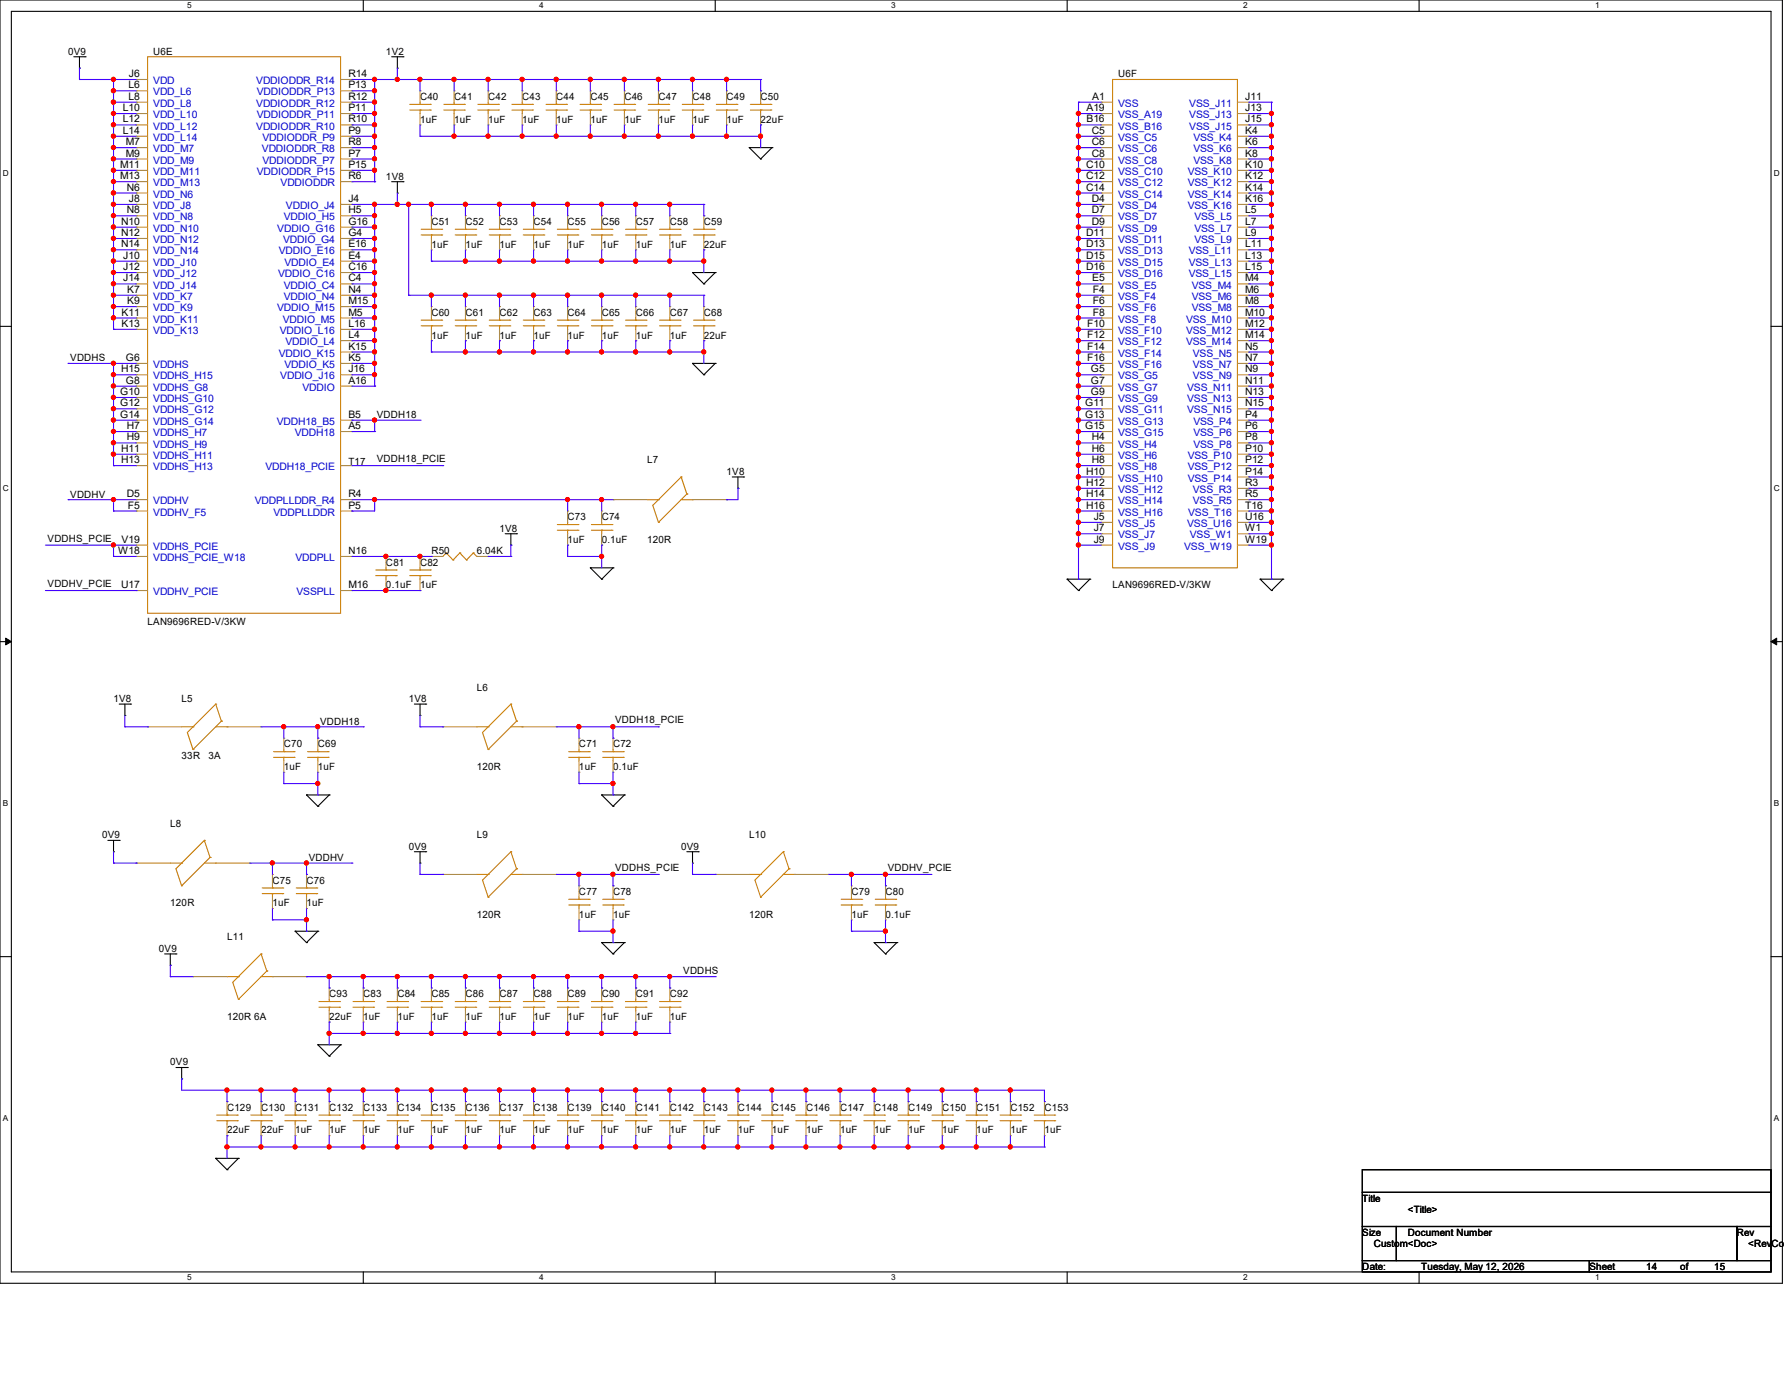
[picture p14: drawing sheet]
<svg xmlns="http://www.w3.org/2000/svg" width="279mm" height="216mm" viewBox="0 0 279 216" stroke-linecap="round" stroke-linejoin="round" font-family="sans-serif">
<defs><g id="words">
<g font-size="1.6">
<text x="10.7" y="8.6">0V9</text>
<text x="24" y="8.6">U6E</text>
<text x="60.5" y="8.6">1V2</text>
<text x="19.2" y="17.4">L10</text>
<text x="20.1" y="13.8">L6</text>
<text x="20.1" y="15.6">L8</text>
<text x="20.2" y="12.1">J6</text>
<text x="54.6" y="17.4">P11</text>
<text x="54.6" y="13.8">P13</text>
<text x="54.6" y="15.6">R12</text>
<text x="54.6" y="12.1">R14</text>
<text x="65.8" y="15.7">C40</text>
<text x="71.1" y="15.7">C41</text>
<text x="76.5" y="15.7">C42</text>
<text x="81.8" y="15.7">C43</text>
<text x="87.1" y="15.7">C44</text>
<text x="92.5" y="15.7">C45</text>
<text x="97.8" y="15.7">C46</text>
<text x="103.1" y="15.7">C47</text>
<text x="108.5" y="15.7">C48</text>
<text x="113.8" y="15.7">C49</text>
<text x="119.1" y="15.7">C50</text>
<text x="170.2" y="17.4">A19</text>
<text x="171.1" y="15.6">A1</text>
<text x="175.1" y="12.1">U6F</text>
<text x="195" y="15.6">J11</text>
<text x="195" y="17.4">J13</text>
<text x="19.2" y="19.2">L12</text>
<text x="19.2" y="21">L14</text>
<text x="19.7" y="22.7">M7</text>
<text x="54.6" y="21">P9</text>
<text x="54.6" y="22.7">R8</text>
<text x="54.6" y="19.2">R10</text>
<text x="65.8" y="19.2">1uF</text>
<text x="71.1" y="19.2">1uF</text>
<text x="76.5" y="19.2">1uF</text>
<text x="81.8" y="19.2">1uF</text>
<text x="87.1" y="19.2">1uF</text>
<text x="92.5" y="19.2">1uF</text>
<text x="97.8" y="19.2">1uF</text>
<text x="103.1" y="19.2">1uF</text>
<text x="108.5" y="19.2">1uF</text>
<text x="113.8" y="19.2">1uF</text>
<text x="119.1" y="19.2">22uF</text>
<text x="170.2" y="19.2">B16</text>
<text x="171" y="21">C5</text>
<text x="171" y="22.7">C6</text>
<text x="195" y="19.2">J15</text>
<text x="195" y="21">K4</text>
<text x="195" y="22.7">K6</text>
<text x="18.8" y="26.3">M11</text>
<text x="18.8" y="28.1">M13</text>
<text x="19.7" y="24.5">M9</text>
<text x="19.9" y="29.8">N6</text>
<text x="54.6" y="24.5">P7</text>
<text x="54.6" y="26.3">P15</text>
<text x="54.6" y="28.1">R6</text>
<text x="60.5" y="28.1">1V8</text>
<text x="170.1" y="26.3">C10</text>
<text x="170.1" y="28.1">C12</text>
<text x="170.1" y="29.8">C14</text>
<text x="171" y="24.5">C8</text>
<text x="195" y="24.5">K8</text>
<text x="195" y="26.3">K10</text>
<text x="195" y="28.1">K12</text>
<text x="195" y="29.8">K14</text>
<text x="19" y="35.2">N10</text>
<text x="19.9" y="33.4">N8</text>
<text x="20.2" y="31.6">J8</text>
<text x="54.6" y="35.2">G16</text>
<text x="54.6" y="33.4">H5</text>
<text x="54.6" y="31.6">J4</text>
<text x="67.6" y="35.2">C51</text>
<text x="72.9" y="35.2">C52</text>
<text x="78.2" y="35.2">C53</text>
<text x="83.6" y="35.2">C54</text>
<text x="88.9" y="35.2">C55</text>
<text x="94.2" y="35.2">C56</text>
<text x="99.6" y="35.2">C57</text>
<text x="104.9" y="35.2">C58</text>
<text x="110.2" y="35.2">C59</text>
<text x="171" y="31.6">D4</text>
<text x="171" y="33.4">D7</text>
<text x="171" y="35.2">D9</text>
<text x="195" y="31.6">K16</text>
<text x="195" y="33.4">L5</text>
<text x="195" y="35.2">L7</text>
<text x="19" y="37">N12</text>
<text x="19" y="38.7">N14</text>
<text x="19.3" y="40.5">J10</text>
<text x="54.6" y="40.5">E4</text>
<text x="54.6" y="38.7">E16</text>
<text x="54.6" y="37">G4</text>
<text x="67.6" y="38.8">1uF</text>
<text x="72.9" y="38.8">1uF</text>
<text x="78.2" y="38.8">1uF</text>
<text x="83.6" y="38.8">1uF</text>
<text x="88.9" y="38.8">1uF</text>
<text x="94.2" y="38.8">1uF</text>
<text x="99.6" y="38.8">1uF</text>
<text x="104.9" y="38.8">1uF</text>
<text x="110.2" y="38.8">22uF</text>
<text x="170.1" y="37">D11</text>
<text x="170.1" y="38.7">D13</text>
<text x="170.1" y="40.5">D15</text>
<text x="195" y="37">L9</text>
<text x="195" y="38.7">L11</text>
<text x="195" y="40.5">L13</text>
<text x="19.3" y="42.3">J12</text>
<text x="19.3" y="44.1">J14</text>
<text x="19.9" y="45.8">K7</text>
<text x="19.9" y="47.6">K9</text>
<text x="54.6" y="44.1">C4</text>
<text x="54.6" y="42.3">C16</text>
<text x="54.6" y="47.6">M15</text>
<text x="54.6" y="45.8">N4</text>
<text x="170.1" y="42.3">D16</text>
<text x="171.1" y="44.1">E5</text>
<text x="171.2" y="45.8">F4</text>
<text x="171.2" y="47.6">F6</text>
<text x="195" y="42.3">L15</text>
<text x="195" y="44.1">M4</text>
<text x="195" y="45.8">M6</text>
<text x="195" y="47.6">M8</text>
<text x="19" y="49.4">K11</text>
<text x="19" y="51.2">K13</text>
<text x="54.6" y="53">L4</text>
<text x="54.6" y="51.2">L16</text>
<text x="54.6" y="49.4">M5</text>
<text x="67.6" y="49.4">C60</text>
<text x="67.6" y="53">1uF</text>
<text x="72.9" y="49.4">C61</text>
<text x="72.9" y="53">1uF</text>
<text x="78.2" y="49.4">C62</text>
<text x="78.2" y="53">1uF</text>
<text x="83.6" y="49.4">C63</text>
<text x="83.6" y="53">1uF</text>
<text x="88.9" y="49.4">C64</text>
<text x="88.9" y="53">1uF</text>
<text x="94.2" y="49.4">C65</text>
<text x="94.2" y="53">1uF</text>
<text x="99.6" y="49.4">C66</text>
<text x="99.6" y="53">1uF</text>
<text x="104.9" y="49.4">C67</text>
<text x="104.9" y="53">1uF</text>
<text x="110.2" y="49.4">C68</text>
<text x="110.2" y="53">22uF</text>
<text x="170.3" y="51.2">F10</text>
<text x="170.3" y="53">F12</text>
<text x="171.2" y="49.4">F8</text>
<text x="195" y="49.4">M10</text>
<text x="195" y="51.2">M12</text>
<text x="195" y="53">M14</text>
<text x="11" y="56.6">VDDHS</text>
<text x="19" y="58.3">H15</text>
<text x="19.7" y="56.5">G6</text>
<text x="54.6" y="58.3">J16</text>
<text x="54.6" y="56.5">K5</text>
<text x="54.6" y="54.7">K15</text>
<text x="170.3" y="54.7">F14</text>
<text x="170.3" y="56.5">F16</text>
<text x="170.9" y="58.3">G5</text>
<text x="195" y="54.7">N5</text>
<text x="195" y="56.5">N7</text>
<text x="195" y="58.3">N9</text>
<text x="18.8" y="61.8">G10</text>
<text x="18.8" y="63.6">G12</text>
<text x="18.8" y="65.4">G14</text>
<text x="19.7" y="60.1">G8</text>
<text x="54.6" y="60.1">A16</text>
<text x="54.6" y="65.4">B5</text>
<text x="59" y="65.4">VDDH18</text>
<text x="170" y="63.6">G11</text>
<text x="170" y="65.4">G13</text>
<text x="170.9" y="60.1">G7</text>
<text x="170.9" y="61.8">G9</text>
<text x="195" y="60.1">N11</text>
<text x="195" y="61.8">N13</text>
<text x="195" y="63.6">N15</text>
<text x="195" y="65.4">P4</text>
<text x="19" y="70.7">H11</text>
<text x="19.9" y="67.2">H7</text>
<text x="19.9" y="69">H9</text>
<text x="54.6" y="67.2">A5</text>
<text x="170" y="67.2">G15</text>
<text x="171" y="69">H4</text>
<text x="171" y="70.7">H6</text>
<text x="195" y="67.2">P6</text>
<text x="195" y="69">P8</text>
<text x="195" y="70.7">P10</text>
<text x="11" y="77.9">VDDHV</text>
<text x="19" y="72.5">H13</text>
<text x="19.9" y="77.9">D5</text>
<text x="54.6" y="77.9">R4</text>
<text x="54.6" y="72.7">T17</text>
<text x="59" y="72.3">VDDH18_PCIE</text>
<text x="101.3" y="72.6">L7</text>
<text x="113.8" y="74.3">1V8</text>
<text x="170.1" y="74.3">H10</text>
<text x="170.1" y="76.1">H12</text>
<text x="170.1" y="77.9">H14</text>
<text x="171" y="72.5">H8</text>
<text x="195" y="72.5">P12</text>
<text x="195" y="74.3">P14</text>
<text x="195" y="76.1">R3</text>
<text x="195" y="77.9">R5</text>
<text x="20" y="79.6">F5</text>
<text x="54.6" y="79.6">P5</text>
<text x="78.2" y="83.2">1V8</text>
<text x="88.9" y="81.4">C73</text>
<text x="94.2" y="81.4">C74</text>
<text x="170.1" y="79.6">H16</text>
<text x="171.3" y="81.4">J5</text>
<text x="171.3" y="83.2">J7</text>
<text x="195" y="79.6">T16</text>
<text x="195" y="81.4">U16</text>
<text x="195" y="83.2">W1</text>
<text x="7.5" y="84.8">VDDHS_PCIE</text>
<text x="18.5" y="86.7">W18</text>
<text x="19" y="85">V19</text>
<text x="54.6" y="86.8">N16</text>
<text x="60.5" y="88.6">C81</text>
<text x="65.8" y="88.6">C82</text>
<text x="67.6" y="86.8">R50</text>
<text x="74.7" y="86.8">6.04K</text>
<text x="88.9" y="85">1uF</text>
<text x="94.2" y="85">0.1uF</text>
<text x="101.3" y="85">120R</text>
<text x="171.3" y="85">J9</text>
<text x="195" y="85">W19</text>
<text x="7.5" y="91.9">VDDHV_PCIE</text>
<text x="19" y="92.1">U17</text>
<text x="54.6" y="92.1">M16</text>
<text x="60.5" y="92.1">0.1uF</text>
<text x="65.8" y="92.1">1uF</text>
<text x="174.2" y="92.1">LAN9696RED-V/3KW</text>
<text x="23.1" y="97.8">LAN9696RED-V/3KW</text>
<text x="17.8" y="109.9">1V8</text>
<text x="28.4" y="109.9">L5</text>
<text x="50.1" y="113.5">VDDH18</text>
<text x="64" y="109.9">1V8</text>
<text x="74.7" y="108.1">L6</text>
<text x="96.3" y="113.2">VDDH18_PCIE</text>
<text x="28.4" y="118.8">33R</text>
<text x="32.6" y="118.8">3A</text>
<text x="44.4" y="117">C70</text>
<text x="49.8" y="117">C69</text>
<text x="90.7" y="117">C71</text>
<text x="96" y="117">C72</text>
<text x="44.4" y="120.6">1uF</text>
<text x="49.8" y="120.6">1uF</text>
<text x="74.7" y="120.6">120R</text>
<text x="90.7" y="120.6">1uF</text>
<text x="96" y="120.6">0.1uF</text>
<text x="16" y="131.2">0V9</text>
<text x="26.7" y="129.5">L8</text>
<text x="74.7" y="131.2">L9</text>
<text x="117.3" y="131.2">L10</text>
<text x="48.3" y="134.8">VDDHV</text>
<text x="64" y="133">0V9</text>
<text x="96.3" y="136.4">VDDHS_PCIE</text>
<text x="106.7" y="133">0V9</text>
<text x="139" y="136.4">VDDHV_PCIE</text>
<text x="26.7" y="141.9">120R</text>
<text x="42.7" y="138.3">C75</text>
<text x="42.7" y="141.9">1uF</text>
<text x="48" y="138.3">C76</text>
<text x="48" y="141.9">1uF</text>
<text x="74.7" y="143.7">120R</text>
<text x="90.7" y="140.1">C77</text>
<text x="90.7" y="143.7">1uF</text>
<text x="96" y="140.1">C78</text>
<text x="96" y="143.7">1uF</text>
<text x="117.3" y="143.7">120R</text>
<text x="133.3" y="140.1">C79</text>
<text x="133.3" y="143.7">1uF</text>
<text x="138.7" y="140.1">C80</text>
<text x="138.7" y="143.7">0.1uF</text>
<text x="24.9" y="149">0V9</text>
<text x="35.6" y="147.2">L11</text>
<text x="107" y="152.6">VDDHS</text>
<text x="35.6" y="159.7">120R 6A</text>
<text x="51.6" y="156.1">C93</text>
<text x="51.6" y="159.7">22uF</text>
<text x="56.9" y="156.1">C83</text>
<text x="56.9" y="159.7">1uF</text>
<text x="62.2" y="156.1">C84</text>
<text x="62.2" y="159.7">1uF</text>
<text x="67.6" y="156.1">C85</text>
<text x="67.6" y="159.7">1uF</text>
<text x="72.9" y="156.1">C86</text>
<text x="72.9" y="159.7">1uF</text>
<text x="78.2" y="156.1">C87</text>
<text x="78.2" y="159.7">1uF</text>
<text x="83.6" y="156.1">C88</text>
<text x="83.6" y="159.7">1uF</text>
<text x="88.9" y="156.1">C89</text>
<text x="88.9" y="159.7">1uF</text>
<text x="94.2" y="156.1">C90</text>
<text x="94.2" y="159.7">1uF</text>
<text x="99.6" y="156.1">C91</text>
<text x="99.6" y="159.7">1uF</text>
<text x="104.9" y="156.1">C92</text>
<text x="104.9" y="159.7">1uF</text>
<text x="26.7" y="166.8">0V9</text>
<text x="35.6" y="173.9">C129</text>
<text x="40.9" y="173.9">C130</text>
<text x="46.2" y="173.9">C131</text>
<text x="51.6" y="173.9">C132</text>
<text x="56.9" y="173.9">C133</text>
<text x="62.2" y="173.9">C134</text>
<text x="67.6" y="173.9">C135</text>
<text x="72.9" y="173.9">C136</text>
<text x="78.2" y="173.9">C137</text>
<text x="83.6" y="173.9">C138</text>
<text x="88.9" y="173.9">C139</text>
<text x="94.2" y="173.9">C140</text>
<text x="99.6" y="173.9">C141</text>
<text x="104.9" y="173.9">C142</text>
<text x="110.2" y="173.9">C143</text>
<text x="115.6" y="173.9">C144</text>
<text x="120.9" y="173.9">C145</text>
<text x="126.2" y="173.9">C146</text>
<text x="131.6" y="173.9">C147</text>
<text x="136.9" y="173.9">C148</text>
<text x="142.2" y="173.9">C149</text>
<text x="147.6" y="173.9">C150</text>
<text x="152.9" y="173.9">C151</text>
<text x="158.2" y="173.9">C152</text>
<text x="163.6" y="173.9">C153</text>
<text x="35.6" y="177.5">22uF</text>
<text x="40.9" y="177.5">22uF</text>
<text x="46.2" y="177.5">1uF</text>
<text x="51.6" y="177.5">1uF</text>
<text x="56.9" y="177.5">1uF</text>
<text x="62.2" y="177.5">1uF</text>
<text x="67.6" y="177.5">1uF</text>
<text x="72.9" y="177.5">1uF</text>
<text x="78.2" y="177.5">1uF</text>
<text x="83.6" y="177.5">1uF</text>
<text x="88.9" y="177.5">1uF</text>
<text x="94.2" y="177.5">1uF</text>
<text x="99.6" y="177.5">1uF</text>
<text x="104.9" y="177.5">1uF</text>
<text x="110.2" y="177.5">1uF</text>
<text x="115.6" y="177.5">1uF</text>
<text x="120.9" y="177.5">1uF</text>
<text x="126.2" y="177.5">1uF</text>
<text x="131.6" y="177.5">1uF</text>
<text x="136.9" y="177.5">1uF</text>
<text x="142.2" y="177.5">1uF</text>
<text x="147.6" y="177.5">1uF</text>
<text x="152.9" y="177.5">1uF</text>
<text x="158.2" y="177.5">1uF</text>
<text x="163.6" y="177.5">1uF</text>
<text x="213.4" y="188.1">Title</text>
<text x="220.5" y="189.9">&lt;Title&gt;</text>
<text x="213.4" y="193.5">Size</text>
<text x="215.1" y="195.2">Custom&lt;Doc&gt;</text>
<text x="220.5" y="193.5">Document Number</text>
<text x="272" y="193.5">Rev</text>
<text x="273.8" y="195.2">&lt;RevCode</text>
<text x="213.4" y="198.8">Date:</text>
<text x="222.6" y="198.8">Tuesday, May 12, 2026</text>
<text x="248.9" y="198.8">Sheet</text>
<text x="257.8" y="198.8">14</text>
<text x="263.1" y="198.8">of</text>
<text x="268.5" y="198.8">15</text>
</g>
<g font-size="1.6" fill="#00c">
<text x="24" y="13.2">VDD</text>
<text x="24" y="14.9">VDD_L6</text>
<text x="24" y="16.7">VDD_L8</text>
<text x="40.1" y="16.7">VDDIODDR_R12</text>
<text x="40.1" y="13.2">VDDIODDR_R14</text>
<text x="40.2" y="14.9">VDDIODDR_P13</text>
<text x="175.1" y="16.7">VSS</text>
<text x="186.3" y="16.7">VSS_J11</text>
<text x="24" y="18.5">VDD_L10</text>
<text x="24" y="20.3">VDD_L12</text>
<text x="24" y="22.1">VDD_L14</text>
<text x="24" y="23.8">VDD_M7</text>
<text x="40.1" y="20.3">VDDIODDR_R10</text>
<text x="40.2" y="18.5">VDDIODDR_P11</text>
<text x="41" y="23.8">VDDIODDR_R8</text>
<text x="41.1" y="22.1">VDDIODDR_P9</text>
<text x="175.1" y="18.5">VSS_A19</text>
<text x="175.1" y="20.3">VSS_B16</text>
<text x="175.1" y="22.1">VSS_C5</text>
<text x="175.1" y="23.8">VSS_C6</text>
<text x="186.3" y="18.5">VSS_J13</text>
<text x="186.3" y="20.3">VSS_J15</text>
<text x="186.9" y="22.1">VSS_K4</text>
<text x="186.9" y="23.8">VSS_K6</text>
<text x="24" y="25.6">VDD_M9</text>
<text x="24" y="27.4">VDD_M11</text>
<text x="24" y="29.2">VDD_M13</text>
<text x="40.2" y="27.4">VDDIODDR_P15</text>
<text x="41.1" y="25.6">VDDIODDR_P7</text>
<text x="43.9" y="29.2">VDDIODDR</text>
<text x="175.1" y="25.6">VSS_C8</text>
<text x="175.1" y="27.4">VSS_C10</text>
<text x="175.1" y="29.2">VSS_C12</text>
<text x="186" y="27.4">VSS_K10</text>
<text x="186" y="29.2">VSS_K12</text>
<text x="186.9" y="25.6">VSS_K8</text>
<text x="24" y="32.7">VDD_J8</text>
<text x="24" y="30.9">VDD_N6</text>
<text x="24" y="34.5">VDD_N8</text>
<text x="44.4" y="34.5">VDDIO_H5</text>
<text x="44.8" y="32.7">VDDIO_J4</text>
<text x="175.1" y="30.9">VSS_C14</text>
<text x="175.1" y="32.7">VSS_D4</text>
<text x="175.1" y="34.5">VSS_D7</text>
<text x="186" y="30.9">VSS_K14</text>
<text x="186" y="32.7">VSS_K16</text>
<text x="187.1" y="34.5">VSS_L5</text>
<text x="24" y="41.6">VDD_J10</text>
<text x="24" y="36.3">VDD_N10</text>
<text x="24" y="38.1">VDD_N12</text>
<text x="24" y="39.8">VDD_N14</text>
<text x="43.4" y="36.3">VDDIO_G16</text>
<text x="43.6" y="39.8">VDDIO_E16</text>
<text x="44.3" y="38.1">VDDIO_G4</text>
<text x="44.5" y="41.6">VDDIO_E4</text>
<text x="175.1" y="36.3">VSS_D9</text>
<text x="175.1" y="38.1">VSS_D11</text>
<text x="175.1" y="39.8">VSS_D13</text>
<text x="175.1" y="41.6">VSS_D15</text>
<text x="186.2" y="39.8">VSS_L11</text>
<text x="186.2" y="41.6">VSS_L13</text>
<text x="187.1" y="36.3">VSS_L7</text>
<text x="187.1" y="38.1">VSS_L9</text>
<text x="24" y="43.4">VDD_J12</text>
<text x="24" y="45.2">VDD_J14</text>
<text x="24" y="46.9">VDD_K7</text>
<text x="43.6" y="43.4">VDDIO_C16</text>
<text x="44.4" y="45.2">VDDIO_C4</text>
<text x="44.4" y="46.9">VDDIO_N4</text>
<text x="175.1" y="43.4">VSS_D16</text>
<text x="175.1" y="45.2">VSS_E5</text>
<text x="175.1" y="46.9">VSS_F4</text>
<text x="186.2" y="43.4">VSS_L15</text>
<text x="186.6" y="45.2">VSS_M4</text>
<text x="186.6" y="46.9">VSS_M6</text>
<text x="24" y="48.7">VDD_K9</text>
<text x="24" y="50.5">VDD_K11</text>
<text x="24" y="52.3">VDD_K13</text>
<text x="43.4" y="48.7">VDDIO_M15</text>
<text x="43.8" y="52.3">VDDIO_L16</text>
<text x="44.3" y="50.5">VDDIO_M5</text>
<text x="175.1" y="48.7">VSS_F6</text>
<text x="175.1" y="50.5">VSS_F8</text>
<text x="175.1" y="52.3">VSS_F10</text>
<text x="185.8" y="50.5">VSS_M10</text>
<text x="185.8" y="52.3">VSS_M12</text>
<text x="186.6" y="48.7">VSS_M8</text>
<text x="24" y="57.6">VDDHS</text>
<text x="24" y="59.4">VDDHS_H15</text>
<text x="43.6" y="55.8">VDDIO_K15</text>
<text x="43.9" y="59.4">VDDIO_J16</text>
<text x="44.5" y="57.6">VDDIO_K5</text>
<text x="44.7" y="54.1">VDDIO_L4</text>
<text x="175.1" y="54.1">VSS_F12</text>
<text x="175.1" y="55.8">VSS_F14</text>
<text x="175.1" y="57.6">VSS_F16</text>
<text x="175.1" y="59.4">VSS_G5</text>
<text x="185.8" y="54.1">VSS_M14</text>
<text x="186.8" y="55.8">VSS_N5</text>
<text x="186.8" y="57.6">VSS_N7</text>
<text x="186.8" y="59.4">VSS_N9</text>
<text x="24" y="61.2">VDDHS_G8</text>
<text x="24" y="63">VDDHS_G10</text>
<text x="24" y="64.7">VDDHS_G12</text>
<text x="47.4" y="61.2">VDDIO</text>
<text x="175.1" y="61.2">VSS_G7</text>
<text x="175.1" y="63">VSS_G9</text>
<text x="175.1" y="64.7">VSS_G11</text>
<text x="185.9" y="61.2">VSS_N11</text>
<text x="185.9" y="63">VSS_N13</text>
<text x="185.9" y="64.7">VSS_N15</text>
<text x="24" y="66.5">VDDHS_G14</text>
<text x="24" y="68.3">VDDHS_H7</text>
<text x="24" y="70.1">VDDHS_H9</text>
<text x="24" y="71.8">VDDHS_H11</text>
<text x="43.3" y="66.5">VDDH18_B5</text>
<text x="46.2" y="68.3">VDDH18</text>
<text x="175.1" y="66.5">VSS_G13</text>
<text x="175.1" y="68.3">VSS_G15</text>
<text x="175.1" y="70.1">VSS_H4</text>
<text x="175.1" y="71.8">VSS_H6</text>
<text x="186" y="71.8">VSS_P10</text>
<text x="186.9" y="66.5">VSS_P4</text>
<text x="186.9" y="68.3">VSS_P6</text>
<text x="186.9" y="70.1">VSS_P8</text>
<text x="24" y="73.6">VDDHS_H13</text>
<text x="41.6" y="73.6">VDDH18_PCIE</text>
<text x="175.1" y="73.6">VSS_H8</text>
<text x="175.1" y="75.4">VSS_H10</text>
<text x="175.1" y="77.2">VSS_H12</text>
<text x="186" y="73.6">VSS_P12</text>
<text x="186" y="75.4">VSS_P14</text>
<text x="186.8" y="77.2">VSS_R3</text>
<text x="24" y="79">VDDHV</text>
<text x="24" y="80.7">VDDHV_F5</text>
<text x="39.9" y="79">VDDPLLDDR_R4</text>
<text x="42.8" y="80.7">VDDPLLDDR</text>
<text x="175.1" y="79">VSS_H14</text>
<text x="175.1" y="80.7">VSS_H16</text>
<text x="175.1" y="82.5">VSS_J5</text>
<text x="185.9" y="82.5">VSS_U16</text>
<text x="186.1" y="80.7">VSS_T16</text>
<text x="186.8" y="79">VSS_R5</text>
<text x="24" y="86.1">VDDHS_PCIE</text>
<text x="24" y="87.8">VDDHS_PCIE_W18</text>
<text x="46.3" y="87.8">VDDPLL</text>
<text x="175.1" y="84.3">VSS_J7</text>
<text x="175.1" y="86.1">VSS_J9</text>
<text x="185.5" y="86.1">VSS_W19</text>
<text x="186.3" y="84.3">VSS_W1</text>
<text x="24" y="93.2">VDDHV_PCIE</text>
<text x="46.4" y="93.2">VSSPLL</text>
</g>
<g font-size="1.3">
<text x="29.3" y="1.3">5</text>
<text x="84.5" y="1.3">4</text>
<text x="139.6" y="1.3">3</text>
<text x="194.7" y="1.3">2</text>
<text x="249.8" y="1.3">1</text>
<text x=".5" y="27.6">D</text>
<text x="277.8" y="27.6">D</text>
<text x=".5" y="76.9">C</text>
<text x="277.8" y="76.9">C</text>
<text x=".5" y="126.2">B</text>
<text x="277.8" y="126.2">B</text>
<text x=".5" y="175.6">A</text>
<text x="277.8" y="175.6">A</text>
<text x="29.3" y="200.4">5</text>
<text x="84.5" y="200.4">4</text>
<text x="139.6" y="200.4">3</text>
<text x="194.7" y="200.4">2</text>
<text x="249.8" y="200.4">1</text>
</g>
</g></defs>
<path d="M0 0h279.1v200.9h-279.1zM1.8 1.8h275.6v197.3h-275.6z" fill="none" stroke="#000" stroke-width=".17"/>
<g fill="#fff">
<path d="M29.3 .2h.7v1.4h-.7z"/>
<path d="M29.3 199.3h.7v1.4h-.7z"/>
</g>
<path d="M56.9 0v1.8M56.9 199.1v1.8" fill="none" stroke="#000" stroke-width=".17"/>
<g fill="#fff">
<path d="M84.5 .2h.6v1.4h-.6z"/>
<path d="M84.5 199.3h.6v1.4h-.6z"/>
</g>
<path d="M112 0v1.8M112 199.1v1.8" fill="none" stroke="#000" stroke-width=".17"/>
<g fill="#fff">
<path d="M139.6 .2h.7v1.4h-.7z"/>
<path d="M139.6 199.3h.7v1.4h-.7z"/>
</g>
<path d="M167.1 0v1.8M167.1 199.1v1.8" fill="none" stroke="#000" stroke-width=".17"/>
<g fill="#fff">
<path d="M194.7 .2h.7v1.4h-.7z"/>
<path d="M194.7 199.3h.7v1.4h-.7z"/>
</g>
<path d="M222.2 0v1.8M222.2 199.1v1.8" fill="none" stroke="#000" stroke-width=".17"/>
<g fill="#fff">
<path d="M249.8 .2h.7v1.4h-.7z"/>
<path d="M249.8 199.3h.7v1.4h-.7z"/>
<path d="M.5 26.4h.9v1.4h-.9z"/>
<path d="M277.8 26.4h.9v1.4h-.9z"/>
<path d="M.5 75.7h.9v1.4h-.9z"/>
<path d="M277.8 75.7h.9v1.4h-.9z"/>
</g>
<path d="M0 51.1h1.8M277.4 51.1h1.7" fill="none" stroke="#000" stroke-width=".17"/>
<g fill="#fff">
<path d="M.5 125.1h.8v1.4h-.8z"/>
<path d="M277.8 125.1h.8v1.4h-.8z"/>
</g>
<path d="M0 100.5h1.8M277.4 100.5h1.7" fill="none" stroke="#000" stroke-width=".17"/>
<path d="M.9 99.9l.9 .6-.9 .5zM277.4 100.5l.9-.6v1.1z" fill="#000" stroke="#000" stroke-width=".16"/>
<g fill="#fff">
<path d="M.5 174.4h.8v1.4h-.8z"/>
<path d="M277.8 174.4h.8v1.4h-.8z"/>
</g>
<g fill="none" stroke="#000" stroke-width=".17">
<path d="M11.6 8.9h1.7M12.4 10.7h.1M12.4 8.9v1.8M13.3 8.9h.1M61.3 8.9h1.8M62.2 10.7h.1M62.2 8.9v1.8M63.1 8.9h.1M61.3 28.4h1.8M62.2 30.2h.1M62.2 28.4v1.8M63.1 28.4h.1"/>
<path d="M117.3 23.1h.1M117.3 23.1h3.6M117.3 23.1l1.8 1.8M119.1 24.9h.1M120.9 23.1h.1M120.9 23.1l-1.8 1.8M108.5 42.7h.1M108.5 56.9h.1M108.5 42.7h3.5M108.5 42.7l1.7 1.7M108.5 56.9h3.5M108.5 56.9l1.7 1.8"/>
<path d="M110.2 44.4h.1M110.2 58.7h.1M112 42.7h.1M112 56.9h.1M112 42.7l-1.8 1.7M112 56.9l-1.8 1.8M114.7 74.7h1.8M115.6 76.5h.1M115.6 74.7v1.8M116.5 74.7h.1M79.1 83.6h1.8M80 85.3h.1"/>
<path d="M80 83.6v1.7M80.9 83.6h.1M92.5 88.9h.1M92.5 88.9h3.5M92.5 88.9l1.7 1.8M94.2 90.7h.1M96 88.9h.1M96 88.9l-1.8 1.8M167.1 90.7h.1M167.1 90.7h3.6M167.1 90.7l1.8 1.8M168.9 92.5h.1"/>
<path d="M170.7 90.7h.1M170.7 90.7l-1.8 1.8M197.4 90.7h.1M197.4 90.7h3.5M197.4 90.7l1.7 1.8M199.1 92.5h.1M200.9 90.7h.1M200.9 90.7l-1.8 1.8M18.7 110.2h1.7M19.6 112h.1M19.6 110.2v1.8M20.4 110.2h.1"/>
<path d="M64.9 110.2h1.8M65.8 112h.1M65.8 110.2v1.8M66.7 110.2h.1M16.9 131.6h1.8M17.8 133.3h.1M17.8 131.6v1.7M18.7 131.6h.1M48 124.5h.1M48 124.5h3.6M48 124.5l1.8 1.7M49.8 126.2h.1"/>
<path d="M51.6 124.5h.1M51.6 124.5l-1.8 1.7M64.9 133.3h1.8M65.8 135.1h.1M65.8 133.3v1.8M66.7 133.3h.1M94.2 124.5h.1M94.2 124.5h3.6M94.2 124.5l1.8 1.7M96 126.2h.1M97.8 124.5h.1M97.8 124.5l-1.8 1.7"/>
<path d="M107.6 133.3h1.7M108.5 135.1h.1M108.5 133.3v1.8M109.3 133.3h.1M0 149.8h1.8M25.8 149.4h1.8M26.7 151.1h.1M26.7 149.4v1.7M27.6 149.4h.1M46.2 145.8h.1M46.2 145.8h3.6M46.2 145.8l1.8 1.8"/>
<path d="M48 147.6h.1M49.8 145.8h.1M49.8 145.8l-1.8 1.8M94.2 147.6h.1M94.2 147.6h3.6M94.2 147.6l1.8 1.8M96 149.4h.1M97.8 147.6h.1M97.8 147.6l-1.8 1.8M136.9 147.6h.1M136.9 147.6h3.6M136.9 147.6l1.8 1.8"/>
<path d="M138.7 149.4h.1M140.5 147.6h.1M140.5 147.6l-1.8 1.8M277.4 149.8h1.7M27.6 167.1h1.7M28.4 168.9h.1M28.4 167.1v1.8M29.3 167.1h.1M49.8 163.6h.1M49.8 163.6h3.5M49.8 163.6l1.8 1.8M51.6 165.4h.1"/>
<path d="M53.3 163.6h.1M53.3 163.6l-1.7 1.8M33.8 181.4h.1M33.8 181.4h3.5M33.8 181.4l1.8 1.7M35.6 183.1h.1M37.3 181.4h.1M37.3 181.4l-1.7 1.7M213.4 183.1h64v3.6h-64zM213.4 186.7h64v5.3h-64zM213.4 192h5.3v5.4h-5.3zM213.4 197.4h35.5v1.7h-35.5z"/>
<path d="M218.7 192h53.3v5.4h-53.3zM248.9 197.4h28.5v1.7h-28.5zM272 192h5.4v5.4h-5.4z"/>
</g>
<g fill="none" stroke="#cc8006" stroke-width=".17">
<path d="M23.1 8.9h30.2v87.1h-30.2zM64.2 17.2h3.2M64.2 16.3h3.2M65.8 16.3h.1M65.8 17.2h.1M65.8 16v.3M65.8 17.2v.6M67.4 17.2h.1M67.4 16.3h.1M69.5 17.2h3.2M69.5 16.3h3.2M71.1 16.3h.1"/>
<path d="M71.1 17.2h.1M71.1 16v.3M71.1 17.2v.6M72.7 17.2h.1M72.7 16.3h.1M74.8 17.2h3.3M74.8 16.3h3.3M76.5 16.3h.1M76.5 17.2h.1M76.5 16v.3M76.5 17.2v.6M78.1 17.2h.1"/>
<path d="M78.1 16.3h.1M80.2 17.2h3.2M80.2 16.3h3.2M81.8 16.3h.1M81.8 17.2h.1M81.8 16v.3M81.8 17.2v.6M83.4 17.2h.1M83.4 16.3h.1M85.5 17.2h3.2M85.5 16.3h3.2M87.1 16.3h.1"/>
<path d="M87.1 17.2h.1M87.1 16v.3M87.1 17.2v.6M88.7 17.2h.1M88.7 16.3h.1M90.8 17.2h3.3M90.8 16.3h3.3M92.5 16.3h.1M92.5 17.2h.1M92.5 16v.3M92.5 17.2v.6M94.1 17.2h.1"/>
<path d="M94.1 16.3h.1M96.2 17.2h3.2M96.2 16.3h3.2M97.8 16.3h.1M97.8 17.2h.1M97.8 16v.3M97.8 17.2v.6M99.4 17.2h.1M99.4 16.3h.1M101.5 17.2h3.2M101.5 16.3h3.2M103.1 16.3h.1"/>
<path d="M103.1 17.2h.1M103.1 16v.3M103.1 17.2v.6M104.7 17.2h.1M104.7 16.3h.1M106.8 17.2h3.3M106.8 16.3h3.3M108.5 16.3h.1M108.5 17.2h.1M108.5 16v.3M108.5 17.2v.6M110.1 17.2h.1"/>
<path d="M110.1 16.3h.1M112.2 17.2h3.2M112.2 16.3h3.2M113.8 16.3h.1M113.8 17.2h.1M113.8 16v.3M113.8 17.2v.6M115.4 17.2h.1M115.4 16.3h.1M117.5 17.2h3.2M117.5 16.3h3.2M119.1 16.3h.1"/>
<path d="M119.1 17.2h.1M119.1 16v.3M119.1 17.2v.6M120.7 17.2h.1M120.7 16.3h.1M174.2 12.4h19.6v76.5h-19.6zM66 36.8h3.2M66 35.9h3.2M67.6 35.9h.1M67.6 36.8h.1M67.6 35.6v.3M67.6 36.8v.5"/>
<path d="M69.2 36.8h.1M69.2 35.9h.1M71.3 36.8h3.2M71.3 35.9h3.2M72.9 35.9h.1M72.9 36.8h.1M72.9 35.6v.3M72.9 36.8v.5M74.5 36.8h.1M74.5 35.9h.1M76.6 36.8h3.2M76.6 35.9h3.2"/>
<path d="M78.2 35.9h.1M78.2 36.8h.1M78.2 35.6v.3M78.2 36.8v.5M79.8 36.8h.1M79.8 35.9h.1M82 36.8h3.2M82 35.9h3.2M83.6 35.9h.1M83.6 36.8h.1M83.6 35.6v.3M83.6 36.8v.5"/>
<path d="M85.2 36.8h.1M85.2 35.9h.1M87.3 36.8h3.2M87.3 35.9h3.2M88.9 35.9h.1M88.9 36.8h.1M88.9 35.6v.3M88.9 36.8v.5M90.5 36.8h.1M90.5 35.9h.1M92.6 36.8h3.2M92.6 35.9h3.2"/>
<path d="M94.2 35.9h.1M94.2 36.8h.1M94.2 35.6v.3M94.2 36.8v.5M95.8 36.8h.1M95.8 35.9h.1M98 36.8h3.2M98 35.9h3.2M99.6 35.9h.1M99.6 36.8h.1M99.6 35.6v.3M99.6 36.8v.5"/>
<path d="M101.2 36.8h.1M101.2 35.9h.1M103.3 36.8h3.2M103.3 35.9h3.2M104.9 35.9h.1M104.9 36.8h.1M104.9 35.6v.3M104.9 36.8v.5M106.5 36.8h.1M106.5 35.9h.1M108.6 36.8h3.2M108.6 35.9h3.2"/>
<path d="M110.2 35.9h.1M110.2 36.8h.1M110.2 35.6v.3M110.2 36.8v.5M111.8 36.8h.1M111.8 35.9h.1M66 51h3.2M66 50.1h3.2M67.6 50.1h.1M67.6 51h.1M67.6 49.8v.3M67.6 51v.6"/>
<path d="M69.2 51h.1M69.2 50.1h.1M71.3 51h3.2M71.3 50.1h3.2M72.9 50.1h.1M72.9 51h.1M72.9 49.8v.3M72.9 51v.6M74.5 51h.1M74.5 50.1h.1M76.6 51h3.2M76.6 50.1h3.2"/>
<path d="M78.2 50.1h.1M78.2 51h.1M78.2 49.8v.3M78.2 51v.6M79.8 51h.1M79.8 50.1h.1M82 51h3.2M82 50.1h3.2M83.6 50.1h.1M83.6 51h.1M83.6 49.8v.3M83.6 51v.6"/>
<path d="M85.2 51h.1M85.2 50.1h.1M87.3 51h3.2M87.3 50.1h3.2M88.9 50.1h.1M88.9 51h.1M88.9 49.8v.3M88.9 51v.6M90.5 51h.1M90.5 50.1h.1M92.6 51h3.2M92.6 50.1h3.2"/>
<path d="M94.2 50.1h.1M94.2 51h.1M94.2 49.8v.3M94.2 51v.6M95.8 51h.1M95.8 50.1h.1M98 51h3.2M98 50.1h3.2M99.6 50.1h.1M99.6 51h.1M99.6 49.8v.3M99.6 51v.6"/>
<path d="M101.2 51h.1M101.2 50.1h.1M103.3 51h3.2M103.3 50.1h3.2M104.9 50.1h.1M104.9 51h.1M104.9 49.8v.3M104.9 51v.6M106.5 51h.1M106.5 50.1h.1M108.6 51h3.2M108.6 50.1h3.2"/>
<path d="M110.2 50.1h.1M110.2 51h.1M110.2 49.8v.3M110.2 51v.6M111.8 51h.1M111.8 50.1h.1M101.3 78.2h1.8M103.1 78.2h.1M106.7 74.7h.1M106.7 74.7l-4.5 4.4 .9 2.7M106.7 74.7l.9 2.6M106.7 78.2h1.8"/>
<path d="M107.6 77.3h.1M107.6 77.3l-4.5 4.5M108.5 78.2h.1M58.8 90.1h3.3M58.8 89.2h3.3M60.5 89.2h.1M60.5 90.1h.1M60.5 88.9v.3M60.5 90.1v.6M62.1 90.1h.1M62.1 89.2h.1M64.2 90.1h3.2"/>
<path d="M64.2 89.2h3.2M65.8 89.2h.1M65.8 90.1h.1M65.8 88.9v.3M65.8 90.1v.6M67.4 90.1h.1M67.4 89.2h.1M69.9 86.6h.1M69.9 86.6l-.6 .5M69.9 86.6l1.1 1.1M71 87.7h.1M72 86.6h.1"/>
<path d="M72 86.6l-1 1.1M72 86.6l1.1 1.1M73.1 87.7h.1M74.1 86.6h.1M74.1 86.6l-1 1.1M74.1 86.6l.6 .5M74.7 87.1h.1M87.3 83h3.2M87.3 82.1h3.2M88.9 82.1h.1M88.9 83h.1M88.9 81.8v.3"/>
<path d="M88.9 83v.6M90.5 83h.1M90.5 82.1h.1M92.6 83h3.2M92.6 82.1h3.2M94.2 82.1h.1M94.2 83h.1M94.2 81.8v.3M94.2 83v.6M95.8 83h.1M95.8 82.1h.1M103.1 81.8h.1"/>
<path d="M28.4 113.8h1.8M30.2 117.3h.1M30.2 113.8h.1M33.8 110.2h.1M33.8 113.8h1.8M33.8 110.2l-4.5 4.5 .9 2.6M33.8 110.2l.9 2.7M34.7 112.9h.1M34.7 112.9l-4.5 4.4M35.6 113.8h.1M42.8 118.6h3.3M42.8 117.7h3.3"/>
<path d="M44.4 117.7h.1M44.4 118.6h.1M44.4 117.3v.4M44.4 118.6v.5M46.1 118.6h.1M46.1 117.7h.1M48.2 118.6h3.2M48.2 117.7h3.2M49.8 117.7h.1M49.8 118.6h.1M49.8 117.3v.4M49.8 118.6v.5"/>
<path d="M51.4 118.6h.1M51.4 117.7h.1M74.7 113.8h1.8M76.5 117.3h.1M76.5 113.8h.1M80 110.2h.1M80 110.2l-4.4 4.5 .9 2.6M80 110.2l.9 2.7M80 113.8h1.8M80.9 112.9h.1M80.9 112.9l-4.4 4.4M81.8 113.8h.1"/>
<path d="M89.1 118.6h3.2M89.1 117.7h3.2M90.7 117.7h.1M90.7 118.6h.1M90.7 117.3v.4M90.7 118.6v.5M92.3 118.6h.1M92.3 117.7h.1M94.4 118.6h3.2M94.4 117.7h3.2M96 117.7h.1M96 118.6h.1"/>
<path d="M96 117.3v.4M96 118.6v.5M97.6 118.6h.1M97.6 117.7h.1M26.7 135.1h1.7M28.4 138.7h.1M28.4 135.1h.1M32 131.6h.1M32 131.6l-4.4 4.4 .8 2.7M32 131.6l.9 2.6M32 135.1h1.8M32.9 134.2h.1"/>
<path d="M32.9 134.2l-4.5 4.5M33.8 135.1h.1M41.1 139.9h3.2M41.1 139h3.2M42.7 139h.1M42.7 139.9h.1M42.7 138.7v.3M42.7 139.9v.6M44.3 139.9h.1M44.3 139h.1M46.4 139.9h3.2M46.4 139h3.2"/>
<path d="M48 139h.1M48 139.9h.1M48 138.7v.3M48 139.9v.6M49.6 139.9h.1M49.6 139h.1M74.7 136.9h1.8M76.5 136.9h.1M80 133.3h.1M80 133.3l-4.4 4.5 .9 2.7M80 133.3l.9 2.7M80 136.9h1.8"/>
<path d="M80.9 136h.1M80.9 136l-4.4 4.5M81.8 136.9h.1M117.3 136.9h1.8M119.1 136.9h.1M122.7 133.3h.1M122.7 136.9h1.8M122.7 133.3l-4.5 4.5 .9 2.7M122.7 133.3l.9 2.7M123.6 136h.1M123.6 136l-4.5 4.5M124.5 136.9h.1"/>
<path d="M35.6 152.9h1.7M37.3 156.5h.1M37.3 152.9h.1M40.9 149.4h.1M40.9 149.4l-4.5 4.4 .9 2.7M40.9 149.4l.9 2.6M40.9 152.9h1.8M41.8 152h.1M41.8 152l-4.5 4.5M42.7 152.9h.1M50 157.7h3.2M50 156.8h3.2"/>
<path d="M51.6 156.8h.1M51.6 157.7h.1M51.6 156.5v.3M51.6 157.7v.5M53.2 157.7h.1M53.2 156.8h.1M55.3 157.7h3.2M55.3 156.8h3.2M56.9 156.8h.1M56.9 157.7h.1M56.9 156.5v.3M56.9 157.7v.5"/>
<path d="M58.5 157.7h.1M58.5 156.8h.1M60.6 157.7h3.2M60.6 156.8h3.2M62.2 156.8h.1M62.2 157.7h.1M62.2 156.5v.3M62.2 157.7v.5M63.8 157.7h.1M63.8 156.8h.1M66 157.7h3.2M66 156.8h3.2"/>
<path d="M67.6 156.8h.1M67.6 157.7h.1M67.6 156.5v.3M67.6 157.7v.5M69.2 157.7h.1M69.2 156.8h.1M71.3 157.7h3.2M71.3 156.8h3.2M72.9 156.8h.1M72.9 157.7h.1M72.9 156.5v.3M72.9 157.7v.5"/>
<path d="M74.5 157.7h.1M74.5 156.8h.1M76.5 140.5h.1M76.6 157.7h3.2M76.6 156.8h3.2M78.2 156.8h.1M78.2 157.7h.1M78.2 156.5v.3M78.2 157.7v.5M79.8 157.7h.1M79.8 156.8h.1M82 157.7h3.2"/>
<path d="M82 156.8h3.2M83.6 156.8h.1M83.6 157.7h.1M83.6 156.5v.3M83.6 157.7v.5M85.2 157.7h.1M85.2 156.8h.1M87.3 157.7h3.2M87.3 156.8h3.2M88.9 156.8h.1M88.9 157.7h.1M88.9 156.5v.3"/>
<path d="M88.9 157.7v.5M89.1 141.7h3.2M89.1 140.8h3.2M90.5 157.7h.1M90.5 156.8h.1M90.7 140.8h.1M90.7 141.7h.1M90.7 140.5v.3M90.7 141.7v.5M92.3 141.7h.1M92.3 140.8h.1M92.6 157.7h3.2"/>
<path d="M92.6 156.8h3.2M94.2 156.8h.1M94.2 157.7h.1M94.2 156.5v.3M94.2 157.7v.5M94.4 141.7h3.2M94.4 140.8h3.2M95.8 157.7h.1M95.8 156.8h.1M96 140.8h.1M96 141.7h.1M96 140.5v.3"/>
<path d="M96 141.7v.5M97.6 141.7h.1M97.6 140.8h.1M98 157.7h3.2M98 156.8h3.2M99.6 156.8h.1M99.6 157.7h.1M99.6 156.5v.3M99.6 157.7v.5M101.2 157.7h.1M101.2 156.8h.1M103.3 157.7h3.2"/>
<path d="M103.3 156.8h3.2M104.9 156.8h.1M104.9 157.7h.1M104.9 156.5v.3M104.9 157.7v.5M106.5 157.7h.1M106.5 156.8h.1M119.1 140.5h.1M131.7 141.7h3.3M131.7 140.8h3.3M133.3 140.8h.1M133.3 141.7h.1"/>
<path d="M133.3 140.5v.3M133.3 141.7v.5M135 141.7h.1M135 140.8h.1M137.1 141.7h3.2M137.1 140.8h3.2M138.7 140.8h.1M138.7 141.7h.1M138.7 140.5v.3M138.7 141.7v.5M140.3 141.7h.1M140.3 140.8h.1"/>
<path d="M34 175.5h3.2M34 174.6h3.2M35.6 174.6h.1M35.6 175.5h.1M35.6 174.2v.4M35.6 175.5v.5M37.2 175.5h.1M37.2 174.6h.1M39.3 175.5h3.2M39.3 174.6h3.2M40.9 174.6h.1M40.9 175.5h.1"/>
<path d="M40.9 174.2v.4M40.9 175.5v.5M42.5 175.5h.1M42.5 174.6h.1M44.6 175.5h3.2M44.6 174.6h3.2M46.2 174.6h.1M46.2 175.5h.1M46.2 174.2v.4M46.2 175.5v.5M47.8 175.5h.1M47.8 174.6h.1"/>
<path d="M50 175.5h3.2M50 174.6h3.2M51.6 174.6h.1M51.6 175.5h.1M51.6 174.2v.4M51.6 175.5v.5M53.2 175.5h.1M53.2 174.6h.1M55.3 175.5h3.2M55.3 174.6h3.2M56.9 174.6h.1M56.9 175.5h.1"/>
<path d="M56.9 174.2v.4M56.9 175.5v.5M58.5 175.5h.1M58.5 174.6h.1M60.6 175.5h3.2M60.6 174.6h3.2M62.2 174.6h.1M62.2 175.5h.1M62.2 174.2v.4M62.2 175.5v.5M63.8 175.5h.1M63.8 174.6h.1"/>
<path d="M66 175.5h3.2M66 174.6h3.2M67.6 174.6h.1M67.6 175.5h.1M67.6 174.2v.4M67.6 175.5v.5M69.2 175.5h.1M69.2 174.6h.1M71.3 175.5h3.2M71.3 174.6h3.2M72.9 174.6h.1M72.9 175.5h.1"/>
<path d="M72.9 174.2v.4M72.9 175.5v.5M74.5 175.5h.1M74.5 174.6h.1M76.6 175.5h3.2M76.6 174.6h3.2M78.2 174.6h.1M78.2 175.5h.1M78.2 174.2v.4M78.2 175.5v.5M79.8 175.5h.1M79.8 174.6h.1"/>
<path d="M82 175.5h3.2M82 174.6h3.2M83.6 174.6h.1M83.6 175.5h.1M83.6 174.2v.4M83.6 175.5v.5M85.2 175.5h.1M85.2 174.6h.1M87.3 175.5h3.2M87.3 174.6h3.2M88.9 174.6h.1M88.9 175.5h.1"/>
<path d="M88.9 174.2v.4M88.9 175.5v.5M90.5 175.5h.1M90.5 174.6h.1M92.6 175.5h3.2M92.6 174.6h3.2M94.2 174.6h.1M94.2 175.5h.1M94.2 174.2v.4M94.2 175.5v.5M95.8 175.5h.1M95.8 174.6h.1"/>
<path d="M98 175.5h3.2M98 174.6h3.2M99.6 174.6h.1M99.6 175.5h.1M99.6 174.2v.4M99.6 175.5v.5M101.2 175.5h.1M101.2 174.6h.1M103.3 175.5h3.2M103.3 174.6h3.2M104.9 174.6h.1M104.9 175.5h.1"/>
<path d="M104.9 174.2v.4M104.9 175.5v.5M106.5 175.5h.1M106.5 174.6h.1M108.6 175.5h3.2M108.6 174.6h3.2M110.2 174.6h.1M110.2 175.5h.1M110.2 174.2v.4M110.2 175.5v.5M111.8 175.5h.1M111.8 174.6h.1"/>
<path d="M114 175.5h3.2M114 174.6h3.2M115.6 174.6h.1M115.6 175.5h.1M115.6 174.2v.4M115.6 175.5v.5M117.2 175.5h.1M117.2 174.6h.1M119.3 175.5h3.2M119.3 174.6h3.2M120.9 174.6h.1M120.9 175.5h.1"/>
<path d="M120.9 174.2v.4M120.9 175.5v.5M122.5 175.5h.1M122.5 174.6h.1M124.6 175.5h3.2M124.6 174.6h3.2M126.2 174.6h.1M126.2 175.5h.1M126.2 174.2v.4M126.2 175.5v.5M127.8 175.5h.1M127.8 174.6h.1"/>
<path d="M130 175.5h3.2M130 174.6h3.2M131.6 174.6h.1M131.6 175.5h.1M131.6 174.2v.4M131.6 175.5v.5M133.2 175.5h.1M133.2 174.6h.1M135.3 175.5h3.2M135.3 174.6h3.2M136.9 174.6h.1M136.9 175.5h.1"/>
<path d="M136.9 174.2v.4M136.9 175.5v.5M138.5 175.5h.1M138.5 174.6h.1M140.6 175.5h3.2M140.6 174.6h3.2M142.2 174.6h.1M142.2 175.5h.1M142.2 174.2v.4M142.2 175.5v.5M143.8 175.5h.1M143.8 174.6h.1"/>
<path d="M146 175.5h3.2M146 174.6h3.2M147.6 174.6h.1M147.6 175.5h.1M147.6 174.2v.4M147.6 175.5v.5M149.2 175.5h.1M149.2 174.6h.1M151.3 175.5h3.2M151.3 174.6h3.2M152.9 174.6h.1M152.9 175.5h.1"/>
<path d="M152.9 174.2v.4M152.9 175.5v.5M154.5 175.5h.1M154.5 174.6h.1M156.6 175.5h3.3M156.6 174.6h3.3M158.2 174.6h.1M158.2 175.5h.1M158.2 174.2v.4M158.2 175.5v.5M159.9 175.5h.1M159.9 174.6h.1"/>
<path d="M162 175.5h3.2M162 174.6h3.2M163.6 174.6h.1M163.6 175.5h.1M163.6 174.2v.4M163.6 175.5v.5M165.2 175.5h.1M165.2 174.6h.1"/>
</g>
<g fill="none" stroke="#a84" stroke-width=".17">
<path d="M21.3 12.4h.1M21.3 14.2h.1M21.3 16h.1M21.3 17.8h.1M21.3 19.6h.1M21.3 12.4h1.8M21.3 14.2h1.8M21.3 16h1.8M21.3 17.8h1.8M21.3 19.6h1.8M53.3 12.4h1.8M53.3 14.2h1.8"/>
<path d="M53.3 16h1.8M53.3 17.8h1.8M53.3 19.6h1.8M55.1 17.8h.1M55.1 14.2h.1M55.1 19.6h.1M55.1 16h.1M55.1 12.4h.1M65.8 14.2h.1M65.8 19.6h.1M65.8 14.2v1.8M65.8 17.8v1.8"/>
<path d="M71.1 14.2h.1M71.1 19.6h.1M71.1 14.2v1.8M71.1 17.8v1.8M76.5 14.2h.1M76.5 19.6h.1M76.5 14.2v1.8M76.5 17.8v1.8M81.8 14.2h.1M81.8 19.6h.1M81.8 14.2v1.8M81.8 17.8v1.8"/>
<path d="M87.1 14.2h.1M87.1 19.6h.1M87.1 14.2v1.8M87.1 17.8v1.8M92.5 14.2h.1M92.5 19.6h.1M92.5 14.2v1.8M92.5 17.8v1.8M97.8 14.2h.1M97.8 19.6h.1M97.8 14.2v1.8M97.8 17.8v1.8"/>
<path d="M103.1 14.2h.1M103.1 19.6h.1M103.1 14.2v1.8M103.1 17.8v1.8M108.5 14.2h.1M108.5 19.6h.1M108.5 14.2v1.8M108.5 17.8v1.8M113.8 14.2h.1M113.8 19.6h.1M113.8 14.2v1.8M113.8 17.8v1.8"/>
<path d="M119.1 14.2h.1M119.1 19.6h.1M119.1 14.2v1.8M119.1 17.8v1.8M172.5 16h.1M172.5 17.8h.1M172.5 19.6h.1M172.5 16h1.7M172.5 17.8h1.7M172.5 19.6h1.7M193.8 16h1.8M193.8 17.8h1.8"/>
<path d="M193.8 19.6h1.8M195.6 16h.1M195.6 17.8h.1M195.6 19.6h.1M21.3 32h.1M21.3 21.3h.1M21.3 23.1h.1M21.3 24.9h.1M21.3 26.7h.1M21.3 28.4h.1M21.3 30.2h.1M21.3 33.8h.1"/>
<path d="M21.3 35.6h.1M21.3 37.3h.1M21.3 39.1h.1M21.3 32h1.8M21.3 21.3h1.8M21.3 23.1h1.8M21.3 24.9h1.8M21.3 26.7h1.8M21.3 28.4h1.8M21.3 30.2h1.8M21.3 33.8h1.8M21.3 35.6h1.8"/>
<path d="M21.3 37.3h1.8M21.3 39.1h1.8M53.3 32h1.8M53.3 21.3h1.8M53.3 23.1h1.8M53.3 24.9h1.8M53.3 26.7h1.8M53.3 28.4h1.8M53.3 33.8h1.8M53.3 35.6h1.8M53.3 37.3h1.8M53.3 39.1h1.8"/>
<path d="M55.1 39.1h.1M55.1 37.3h.1M55.1 35.6h.1M55.1 33.8h.1M55.1 32h.1M55.1 24.9h.1M55.1 21.3h.1M55.1 26.7h.1M55.1 28.4h.1M55.1 23.1h.1M67.6 33.8h.1M67.6 39.1h.1"/>
<path d="M67.6 33.8v1.8M67.6 37.3v1.8M72.9 33.8h.1M72.9 39.1h.1M72.9 33.8v1.8M72.9 37.3v1.8M78.2 33.8h.1M78.2 39.1h.1M78.2 33.8v1.8M78.2 37.3v1.8M83.6 33.8h.1M83.6 39.1h.1"/>
<path d="M83.6 33.8v1.8M83.6 37.3v1.8M88.9 33.8h.1M88.9 39.1h.1M88.9 33.8v1.8M88.9 37.3v1.8M94.2 33.8h.1M94.2 39.1h.1M94.2 33.8v1.8M94.2 37.3v1.8M99.6 33.8h.1M99.6 39.1h.1"/>
<path d="M99.6 33.8v1.8M99.6 37.3v1.8M104.9 33.8h.1M104.9 39.1h.1M104.9 33.8v1.8M104.9 37.3v1.8M110.2 33.8h.1M110.2 39.1h.1M110.2 33.8v1.8M110.2 37.3v1.8M172.5 21.3h.1M172.5 23.1h.1"/>
<path d="M172.5 24.9h.1M172.5 26.7h.1M172.5 28.4h.1M172.5 30.2h.1M172.5 32h.1M172.5 33.8h.1M172.5 35.6h.1M172.5 37.3h.1M172.5 39.1h.1M172.5 32h1.7M172.5 21.3h1.7M172.5 23.1h1.7"/>
<path d="M172.5 24.9h1.7M172.5 26.7h1.7M172.5 28.4h1.7M172.5 30.2h1.7M172.5 33.8h1.7M172.5 35.6h1.7M172.5 37.3h1.7M172.5 39.1h1.7M193.8 32h1.8M193.8 21.3h1.8M193.8 23.1h1.8M193.8 24.9h1.8"/>
<path d="M193.8 26.7h1.8M193.8 28.4h1.8M193.8 30.2h1.8M193.8 33.8h1.8M193.8 35.6h1.8M193.8 37.3h1.8M193.8 39.1h1.8M195.6 21.3h.1M195.6 23.1h.1M195.6 24.9h.1M195.6 26.7h.1M195.6 28.4h.1"/>
<path d="M195.6 30.2h.1M195.6 32h.1M195.6 33.8h.1M195.6 35.6h.1M195.6 37.3h.1M195.6 39.1h.1M21.3 56.9h.1M21.3 58.7h.1M21.3 40.9h.1M21.3 42.7h.1M21.3 44.4h.1M21.3 46.2h.1"/>
<path d="M21.3 48h.1M21.3 49.8h.1M21.3 51.6h.1M21.3 56.9h1.8M21.3 58.7h1.8M21.3 40.9h1.8M21.3 42.7h1.8M21.3 44.4h1.8M21.3 46.2h1.8M21.3 48h1.8M21.3 49.8h1.8M21.3 51.6h1.8"/>
<path d="M53.3 56.9h1.8M53.3 58.7h1.8M53.3 40.9h1.8M53.3 42.7h1.8M53.3 44.4h1.8M53.3 46.2h1.8M53.3 48h1.8M53.3 49.8h1.8M53.3 51.6h1.8M53.3 55.1h1.8M53.3 53.3h1.8M55.1 44.4h.1"/>
<path d="M55.1 42.7h.1M55.1 40.9h.1M55.1 58.7h.1M55.1 56.9h.1M55.1 55.1h.1M55.1 53.3h.1M55.1 51.6h.1M55.1 49.8h.1M55.1 48h.1M55.1 46.2h.1M67.6 48h.1M67.6 53.3h.1"/>
<path d="M67.6 48v1.8M67.6 51.6v1.7M72.9 48h.1M72.9 53.3h.1M72.9 48v1.8M72.9 51.6v1.7M78.2 48h.1M78.2 53.3h.1M78.2 48v1.8M78.2 51.6v1.7M83.6 48h.1M83.6 53.3h.1"/>
<path d="M83.6 48v1.8M83.6 51.6v1.7M88.9 48h.1M88.9 53.3h.1M88.9 48v1.8M88.9 51.6v1.7M94.2 48h.1M94.2 53.3h.1M94.2 48v1.8M94.2 51.6v1.7M99.6 48h.1M99.6 53.3h.1"/>
<path d="M99.6 48v1.8M99.6 51.6v1.7M104.9 48h.1M104.9 53.3h.1M104.9 48v1.8M104.9 51.6v1.7M110.2 48h.1M110.2 53.3h.1M110.2 48v1.8M110.2 51.6v1.7M172.5 40.9h.1M172.5 42.7h.1"/>
<path d="M172.5 44.4h.1M172.5 46.2h.1M172.5 48h.1M172.5 49.8h.1M172.5 51.6h.1M172.5 53.3h.1M172.5 55.1h.1M172.5 56.9h.1M172.5 58.7h.1M172.5 56.9h1.7M172.5 58.7h1.7M172.5 40.9h1.7"/>
<path d="M172.5 42.7h1.7M172.5 44.4h1.7M172.5 46.2h1.7M172.5 48h1.7M172.5 49.8h1.7M172.5 51.6h1.7M172.5 55.1h1.7M172.5 53.3h1.7M193.8 56.9h1.8M193.8 58.7h1.8M193.8 40.9h1.8M193.8 42.7h1.8"/>
<path d="M193.8 44.4h1.8M193.8 46.2h1.8M193.8 48h1.8M193.8 49.8h1.8M193.8 51.6h1.8M193.8 55.1h1.8M193.8 53.3h1.8M195.6 40.9h.1M195.6 42.7h.1M195.6 44.4h.1M195.6 46.2h.1M195.6 48h.1"/>
<path d="M195.6 49.8h.1M195.6 51.6h.1M195.6 53.3h.1M195.6 55.1h.1M195.6 56.9h.1M195.6 58.7h.1M21.3 78.2h.1M21.3 60.5h.1M21.3 62.2h.1M21.3 64h.1M21.3 65.8h.1M21.3 67.6h.1"/>
<path d="M21.3 69.3h.1M21.3 71.1h.1M21.3 72.9h.1M21.3 78.2h1.8M21.3 60.5h1.8M21.3 62.2h1.8M21.3 64h1.8M21.3 65.8h1.8M21.3 67.6h1.8M21.3 69.3h1.8M21.3 71.1h1.8M21.3 72.9h1.8"/>
<path d="M53.3 78.2h1.8M53.3 60.5h1.8M53.3 65.8h1.8M53.3 67.6h1.8M53.3 72.9h1.8M55.1 67.6h.1M55.1 60.5h.1M55.1 65.8h.1M55.1 78.2h.1M55.1 72.9h.1M96 78.2h.1M96 78.2h5.3"/>
<path d="M108.5 78.2h5.3M113.8 78.2h.1M172.5 60.5h.1M172.5 62.2h.1M172.5 64h.1M172.5 65.8h.1M172.5 67.6h.1M172.5 69.3h.1M172.5 71.1h.1M172.5 72.9h.1M172.5 74.7h.1M172.5 76.5h.1"/>
<path d="M172.5 78.2h.1M172.5 78.2h1.7M172.5 60.5h1.7M172.5 62.2h1.7M172.5 64h1.7M172.5 65.8h1.7M172.5 67.6h1.7M172.5 69.3h1.7M172.5 71.1h1.7M172.5 72.9h1.7M172.5 74.7h1.7M172.5 76.5h1.7"/>
<path d="M193.8 78.2h1.8M193.8 60.5h1.8M193.8 62.2h1.8M193.8 64h1.8M193.8 65.8h1.8M193.8 67.6h1.8M193.8 69.3h1.8M193.8 71.1h1.8M193.8 72.9h1.8M193.8 74.7h1.8M193.8 76.5h1.8M195.6 60.5h.1"/>
<path d="M195.6 62.2h.1M195.6 64h.1M195.6 65.8h.1M195.6 67.6h.1M195.6 69.3h.1M195.6 71.1h.1M195.6 72.9h.1M195.6 74.7h.1M195.6 76.5h.1M195.6 78.2h.1M21.3 80h.1M21.3 92.5h.1"/>
<path d="M21.3 85.3h.1M21.3 87.1h.1M21.3 87.1h1.8M21.3 80h1.8M21.3 92.5h1.8M21.3 85.3h1.8M53.3 87.1h1.8M53.3 80h1.8M53.3 92.5h1.8M55.1 92.5h.1M55.1 87.1h.1M55.1 80h.1"/>
<path d="M60.5 87.1h.1M60.5 92.5h.1M60.5 87.1v1.8M60.5 90.7v1.8M65.8 87.1h.1M65.8 92.5h.1M65.8 87.1v1.8M65.8 90.7v1.8M67.6 87.1h.1M67.6 87.1h1.7M74.7 87.1h1.8M76.5 87.1h.1"/>
<path d="M88.9 80h.1M88.9 85.3h.1M88.9 80v1.8M88.9 83.6v1.7M94.2 80h.1M94.2 85.3h.1M94.2 80v1.8M94.2 83.6v1.7M172.5 80h.1M172.5 81.8h.1M172.5 83.6h.1M172.5 85.3h.1"/>
<path d="M172.5 80h1.7M172.5 85.3h1.7M172.5 81.8h1.7M172.5 83.6h1.7M193.8 80h1.8M193.8 85.3h1.8M193.8 81.8h1.8M193.8 83.6h1.8M195.6 80h.1M195.6 81.8h.1M195.6 83.6h.1M195.6 85.3h.1"/>
<path d="M23.1 113.8h.1M23.1 113.8h5.3M35.6 113.8h5.3M40.9 113.8h.1M44.4 115.6h.1M44.4 115.6v1.7M44.4 119.1v1.8M49.8 115.6h.1M49.8 115.6v1.7M49.8 119.1v1.8M69.3 113.8h.1M69.3 113.8h5.4"/>
<path d="M81.8 113.8h5.3M87.1 113.8h.1M90.7 115.6h.1M90.7 115.6v1.7M90.7 119.1v1.8M96 115.6h.1M96 115.6v1.7M96 119.1v1.8M21.3 135.1h.1M21.3 135.1h5.4M33.8 135.1h5.3M39.1 135.1h.1"/>
<path d="M42.7 136.9h.1M42.7 136.9v1.8M44.4 120.9h.1M48 136.9h.1M48 136.9v1.8M49.8 120.9h.1M69.3 136.9h.1M69.3 136.9h5.4M81.8 136.9h5.3M87.1 136.9h.1M90.7 120.9h.1M90.7 138.7h.1"/>
<path d="M90.7 138.7v1.8M96 120.9h.1M96 138.7h.1M96 138.7v1.8M112 136.9h.1M112 136.9h5.3M124.5 136.9h5.3M129.8 136.9h.1M133.3 138.7h.1M133.3 138.7v1.8M138.7 138.7h.1M138.7 138.7v1.8"/>
<path d="M30.2 152.9h.1M30.2 152.9h5.4M42.7 142.2h.1M42.7 152.9h5.3M42.7 140.5v1.7M48 152.9h.1M48 142.2h.1M48 140.5v1.7M51.6 154.7h.1M51.6 154.7v1.8M51.6 158.2v1.8M56.9 154.7h.1"/>
<path d="M56.9 154.7v1.8M56.9 158.2v1.8M62.2 154.7h.1M62.2 154.7v1.8M62.2 158.2v1.8M67.6 154.7h.1M67.6 154.7v1.8M67.6 158.2v1.8M72.9 154.7h.1M72.9 154.7v1.8M72.9 158.2v1.8M78.2 154.7h.1"/>
<path d="M78.2 154.7v1.8M78.2 158.2v1.8M83.6 154.7h.1M83.6 154.7v1.8M83.6 158.2v1.8M88.9 154.7h.1M88.9 154.7v1.8M88.9 158.2v1.8M90.7 144h.1M90.7 142.2v1.8M94.2 154.7h.1M94.2 154.7v1.8"/>
<path d="M94.2 158.2v1.8M96 144h.1M96 142.2v1.8M99.6 154.7h.1M99.6 154.7v1.8M99.6 158.2v1.8M104.9 154.7h.1M104.9 154.7v1.8M104.9 158.2v1.8M133.3 144h.1M133.3 142.2v1.8M138.7 144h.1"/>
<path d="M138.7 142.2v1.8M35.6 172.5h.1M35.6 177.8h.1M35.6 172.5v1.7M35.6 176v1.8M40.9 172.5h.1M40.9 177.8h.1M40.9 172.5v1.7M40.9 176v1.8M46.2 172.5h.1M46.2 177.8h.1M46.2 172.5v1.7"/>
<path d="M46.2 176v1.8M51.6 160h.1M51.6 172.5h.1M51.6 177.8h.1M51.6 172.5v1.7M51.6 176v1.8M56.9 160h.1M56.9 172.5h.1M56.9 177.8h.1M56.9 172.5v1.7M56.9 176v1.8M62.2 160h.1"/>
<path d="M62.2 172.5h.1M62.2 177.8h.1M62.2 172.5v1.7M62.2 176v1.8M67.6 160h.1M67.6 172.5h.1M67.6 177.8h.1M67.6 172.5v1.7M67.6 176v1.8M72.9 172.5h.1M72.9 177.8h.1M72.9 160h.1"/>
<path d="M72.9 172.5v1.7M72.9 176v1.8M78.2 172.5h.1M78.2 177.8h.1M78.2 160h.1M78.2 172.5v1.7M78.2 176v1.8M83.6 172.5h.1M83.6 177.8h.1M83.6 160h.1M83.6 172.5v1.7M83.6 176v1.8"/>
<path d="M88.9 160h.1M88.9 172.5h.1M88.9 177.8h.1M88.9 172.5v1.7M88.9 176v1.8M94.2 172.5h.1M94.2 177.8h.1M94.2 160h.1M94.2 172.5v1.7M94.2 176v1.8M99.6 172.5h.1M99.6 177.8h.1"/>
<path d="M99.6 160h.1M99.6 172.5v1.7M99.6 176v1.8M104.9 160h.1M104.9 172.5h.1M104.9 177.8h.1M104.9 172.5v1.7M104.9 176v1.8M110.2 172.5h.1M110.2 177.8h.1M110.2 172.5v1.7M110.2 176v1.8"/>
<path d="M115.6 172.5h.1M115.6 177.8h.1M115.6 172.5v1.7M115.6 176v1.8M120.9 172.5h.1M120.9 177.8h.1M120.9 172.5v1.7M120.9 176v1.8M126.2 172.5h.1M126.2 177.8h.1M126.2 172.5v1.7M126.2 176v1.8"/>
<path d="M131.6 172.5h.1M131.6 177.8h.1M131.6 172.5v1.7M131.6 176v1.8M136.9 172.5h.1M136.9 177.8h.1M136.9 172.5v1.7M136.9 176v1.8M142.2 172.5h.1M142.2 177.8h.1M142.2 172.5v1.7M142.2 176v1.8"/>
<path d="M147.6 172.5h.1M147.6 177.8h.1M147.6 172.5v1.7M147.6 176v1.8M152.9 172.5h.1M152.9 177.8h.1M152.9 172.5v1.7M152.9 176v1.8M158.2 172.5h.1M158.2 177.8h.1M158.2 172.5v1.7M158.2 176v1.8"/>
<path d="M163.6 172.5h.1M163.6 177.8h.1M163.6 172.5v1.7M163.6 176v1.8"/>
</g>
<g fill="none" stroke="#4200ff" stroke-width=".17">
<path d="M12.4 12.4h.1M12.4 10.7h.1M12.4 12.4h8.9M12.4 10.7v1.7M17.8 12.4h.1M17.8 14.2h.1M17.8 16h.1M17.8 17.8h.1M17.8 19.6h.1M17.8 16h3.5M17.8 17.8h3.5M17.8 19.6h3.5"/>
<path d="M17.8 14.2h3.5M17.8 12.4v39.2M55.1 16h3.6M55.1 17.8h3.6M55.1 19.6h3.6M55.1 12.4h64M55.1 14.2h3.6M58.7 12.4h.1M58.7 14.2h.1M58.7 16h.1M58.7 17.8h.1M58.7 19.6h.1"/>
<path d="M58.7 12.4v16M62.2 12.4h.1M62.2 10.7v1.7M65.8 12.4h.1M65.8 12.4v1.8M65.8 19.6v1.7M71.1 12.4h.1M71.1 12.4v1.8M71.1 19.6v1.7M76.5 12.4h.1M76.5 12.4v1.8M76.5 19.6v1.7"/>
<path d="M81.8 12.4h.1M81.8 12.4v1.8M81.8 19.6v1.7M87.1 12.4h.1M87.1 12.4v1.8M87.1 19.6v1.7M92.5 12.4h.1M92.5 12.4v1.8M92.5 19.6v1.7M97.8 12.4h.1M97.8 12.4v1.8M97.8 19.6v1.7"/>
<path d="M103.1 12.4h.1M103.1 12.4v1.8M103.1 19.6v1.7M108.5 12.4h.1M108.5 12.4v1.8M108.5 19.6v1.7M113.8 12.4h.1M113.8 12.4v1.8M113.8 19.6v1.7M119.1 14.2h.1M119.1 12.4h.1M119.1 19.6h.1"/>
<path d="M119.1 12.4v1.8M119.1 19.6v3.5M168.9 16h.1M168.9 17.8h.1M168.9 19.6h.1M168.9 16h3.6M168.9 17.8h3.6M168.9 19.6h3.6M168.9 16v74.7M195.6 16h3.5M195.6 17.8h3.5M195.6 19.6h3.5"/>
<path d="M199.1 16h.1M199.1 17.8h.1M199.1 19.6h.1M199.1 16v74.7M17.8 21.3h.1M17.8 23.1h.1M17.8 24.9h.1M17.8 26.7h.1M17.8 28.4h.1M17.8 30.2h.1M17.8 32h.1M17.8 33.8h.1"/>
<path d="M17.8 35.6h.1M17.8 37.3h.1M17.8 39.1h.1M17.8 21.3h3.5M17.8 23.1h3.5M17.8 24.9h3.5M17.8 26.7h3.5M17.8 28.4h3.5M17.8 30.2h3.5M17.8 32h3.5M17.8 33.8h3.5M17.8 35.6h3.5"/>
<path d="M17.8 37.3h3.5M17.8 39.1h3.5M55.1 21.3h3.6M55.1 23.1h3.6M55.1 24.9h3.6M55.1 26.7h3.6M55.1 28.4h3.6M55.1 32h55.1M55.1 33.8h3.6M55.1 35.6h3.6M55.1 37.3h3.6M55.1 39.1h3.6"/>
<path d="M58.7 21.3h.1M58.7 23.1h.1M58.7 24.9h.1M58.7 26.7h.1M58.7 28.4h.1M58.7 32h.1M58.7 33.8h.1M58.7 35.6h.1M58.7 37.3h.1M58.7 39.1h.1M58.7 32v28.5M62.2 32h.1"/>
<path d="M62.2 30.2v1.8M64 32h.1M64 32v14.2M65.8 21.3h.1M65.8 21.3h53.3M67.6 32h.1M67.6 32v1.8M67.6 39.1v1.8M71.1 21.3h.1M72.9 32h.1M72.9 32v1.8M72.9 39.1v1.8"/>
<path d="M76.5 21.3h.1M78.2 32h.1M78.2 32v1.8M78.2 39.1v1.8M81.8 21.3h.1M83.6 32h.1M83.6 32v1.8M83.6 39.1v1.8M87.1 21.3h.1M88.9 32h.1M88.9 32v1.8M88.9 39.1v1.8"/>
<path d="M92.5 21.3h.1M94.2 32h.1M94.2 32v1.8M94.2 39.1v1.8M97.8 21.3h.1M99.6 32h.1M99.6 32v1.8M99.6 39.1v1.8M103.1 21.3h.1M104.9 32h.1M104.9 32v1.8M104.9 39.1v1.8"/>
<path d="M108.5 21.3h.1M110.2 32h.1M110.2 33.8h.1M110.2 39.1h.1M110.2 32v1.8M110.2 39.1v3.6M113.8 21.3h.1M119.1 21.3h.1M168.9 21.3h.1M168.9 23.1h.1M168.9 24.9h.1M168.9 26.7h.1"/>
<path d="M168.9 28.4h.1M168.9 30.2h.1M168.9 32h.1M168.9 33.8h.1M168.9 35.6h.1M168.9 37.3h.1M168.9 39.1h.1M168.9 21.3h3.6M168.9 23.1h3.6M168.9 24.9h3.6M168.9 26.7h3.6M168.9 28.4h3.6"/>
<path d="M168.9 30.2h3.6M168.9 32h3.6M168.9 33.8h3.6M168.9 35.6h3.6M168.9 37.3h3.6M168.9 39.1h3.6M195.6 21.3h3.5M195.6 23.1h3.5M195.6 24.9h3.5M195.6 26.7h3.5M195.6 28.4h3.5M195.6 30.2h3.5"/>
<path d="M195.6 32h3.5M195.6 33.8h3.5M195.6 35.6h3.5M195.6 37.3h3.5M195.6 39.1h3.5M199.1 21.3h.1M199.1 23.1h.1M199.1 24.9h.1M199.1 26.7h.1M199.1 28.4h.1M199.1 30.2h.1M199.1 32h.1"/>
<path d="M199.1 33.8h.1M199.1 35.6h.1M199.1 37.3h.1M199.1 39.1h.1M10.7 56.9h.1M10.7 56.9h10.6M17.8 40.9h.1M17.8 42.7h.1M17.8 44.4h.1M17.8 46.2h.1M17.8 48h.1M17.8 49.8h.1"/>
<path d="M17.8 51.6h.1M17.8 56.9h.1M17.8 58.7h.1M17.8 40.9h3.5M17.8 42.7h3.5M17.8 44.4h3.5M17.8 46.2h3.5M17.8 48h3.5M17.8 49.8h3.5M17.8 51.6h3.5M17.8 58.7h3.5M17.8 56.9v16"/>
<path d="M55.1 40.9h3.6M55.1 42.7h3.6M55.1 44.4h3.6M55.1 46.2h3.6M55.1 48h3.6M55.1 49.8h3.6M55.1 51.6h3.6M55.1 53.3h3.6M55.1 55.1h3.6M55.1 56.9h3.6M55.1 58.7h3.6M58.7 40.9h.1"/>
<path d="M58.7 42.7h.1M58.7 44.4h.1M58.7 46.2h.1M58.7 48h.1M58.7 49.8h.1M58.7 51.6h.1M58.7 53.3h.1M58.7 55.1h.1M58.7 56.9h.1M58.7 58.7h.1M64 46.2h.1M64 46.2h46.2"/>
<path d="M67.6 40.9h.1M67.6 46.2h.1M67.6 53.3h.1M67.6 55.1h.1M67.6 40.9h42.6M67.6 55.1h42.6M67.6 46.2v1.8M67.6 53.3v1.8M72.9 40.9h.1M72.9 46.2h.1M72.9 53.3h.1M72.9 55.1h.1"/>
<path d="M72.9 46.2v1.8M72.9 53.3v1.8M78.2 40.9h.1M78.2 46.2h.1M78.2 53.3h.1M78.2 55.1h.1M78.2 46.2v1.8M78.2 53.3v1.8M83.6 40.9h.1M83.6 46.2h.1M83.6 53.3h.1M83.6 55.1h.1"/>
<path d="M83.6 46.2v1.8M83.6 53.3v1.8M88.9 40.9h.1M88.9 46.2h.1M88.9 53.3h.1M88.9 55.1h.1M88.9 46.2v1.8M88.9 53.3v1.8M94.2 40.9h.1M94.2 46.2h.1M94.2 53.3h.1M94.2 55.1h.1"/>
<path d="M94.2 46.2v1.8M94.2 53.3v1.8M99.6 40.9h.1M99.6 46.2h.1M99.6 53.3h.1M99.6 55.1h.1M99.6 46.2v1.8M99.6 53.3v1.8M104.9 40.9h.1M104.9 46.2h.1M104.9 53.3h.1M104.9 55.1h.1"/>
<path d="M104.9 46.2v1.8M104.9 53.3v1.8M110.2 40.9h.1M110.2 46.2h.1M110.2 53.3h.1M110.2 55.1h.1M110.2 46.2v1.8M110.2 53.3v3.6M168.9 40.9h.1M168.9 42.7h.1M168.9 44.4h.1M168.9 46.2h.1"/>
<path d="M168.9 48h.1M168.9 49.8h.1M168.9 51.6h.1M168.9 53.3h.1M168.9 55.1h.1M168.9 56.9h.1M168.9 58.7h.1M168.9 40.9h3.6M168.9 42.7h3.6M168.9 44.4h3.6M168.9 46.2h3.6M168.9 48h3.6"/>
<path d="M168.9 49.8h3.6M168.9 51.6h3.6M168.9 53.3h3.6M168.9 55.1h3.6M168.9 56.9h3.6M168.9 58.7h3.6M195.6 40.9h3.5M195.6 42.7h3.5M195.6 44.4h3.5M195.6 46.2h3.5M195.6 48h3.5M195.6 49.8h3.5"/>
<path d="M195.6 51.6h3.5M195.6 53.3h3.5M195.6 55.1h3.5M195.6 56.9h3.5M195.6 58.7h3.5M199.1 40.9h.1M199.1 42.7h.1M199.1 44.4h.1M199.1 46.2h.1M199.1 48h.1M199.1 49.8h.1M199.1 51.6h.1"/>
<path d="M199.1 53.3h.1M199.1 55.1h.1M199.1 56.9h.1M199.1 58.7h.1M10.7 78.2h.1M10.7 78.2h10.6M17.8 60.5h.1M17.8 62.2h.1M17.8 64h.1M17.8 65.8h.1M17.8 67.6h.1M17.8 69.3h.1"/>
<path d="M17.8 71.1h.1M17.8 72.9h.1M17.8 78.2h.1M17.8 60.5h3.5M17.8 62.2h3.5M17.8 64h3.5M17.8 65.8h3.5M17.8 67.6h3.5M17.8 69.3h3.5M17.8 71.1h3.5M17.8 72.9h3.5M17.8 78.2v1.8"/>
<path d="M55.1 65.8h.1M55.1 60.5h3.6M55.1 65.8h10.7M55.1 67.6h3.6M55.1 72.9h14.2M55.1 78.2h40.9M58.7 60.5h.1M58.7 67.6h.1M58.7 65.8h.1M58.7 78.2h.1M58.7 78.2v1.8h-3.6M58.7 65.8v1.8"/>
<path d="M65.8 65.8h.1M69.3 72.9h.1M88.9 78.2h.1M88.9 78.2v1.8M94.2 78.2h.1M94.2 78.2v1.8M113.8 78.2h.1M115.6 76.5h.1M115.6 76.5v1.7h-1.8M168.9 60.5h.1M168.9 62.2h.1M168.9 64h.1"/>
<path d="M168.9 65.8h.1M168.9 67.6h.1M168.9 69.3h.1M168.9 71.1h.1M168.9 72.9h.1M168.9 74.7h.1M168.9 76.5h.1M168.9 78.2h.1M168.9 60.5h3.6M168.9 62.2h3.6M168.9 64h3.6M168.9 65.8h3.6"/>
<path d="M168.9 67.6h3.6M168.9 69.3h3.6M168.9 71.1h3.6M168.9 72.9h3.6M168.9 74.7h3.6M168.9 76.5h3.6M168.9 78.2h3.6M195.6 60.5h3.5M195.6 62.2h3.5M195.6 64h3.5M195.6 65.8h3.5M195.6 67.6h3.5"/>
<path d="M195.6 69.3h3.5M195.6 71.1h3.5M195.6 72.9h3.5M195.6 74.7h3.5M195.6 76.5h3.5M195.6 78.2h3.5M199.1 60.5h.1M199.1 62.2h.1M199.1 64h.1M199.1 65.8h.1M199.1 67.6h.1M199.1 69.3h.1"/>
<path d="M199.1 71.1h.1M199.1 72.9h.1M199.1 74.7h.1M199.1 76.5h.1M199.1 78.2h.1M7.1 85.3h14.2M7.1 92.5h14.2M17.8 80h.1M17.8 85.3h.1M17.8 87.1h.1M17.8 80h3.5M17.8 87.1h3.5"/>
<path d="M17.8 85.3v1.8M21.3 92.5h.1M55.1 80h.1M55.1 87.1h12.5M55.1 92.5h10.7M60.5 87.1h.1M60.5 92.5h.1M65.8 87.1h.1M65.8 92.5h.1M67.6 87.1h.1M76.5 87.1h3.5M80 87.1h.1"/>
<path d="M80 85.3h.1M80 85.3v1.8M88.9 85.3h.1M88.9 87.1h.1M88.9 85.3v1.8M88.9 87.1h5.3M94.2 85.3h.1M94.2 87.1h.1M94.2 85.3v3.6M168.9 80h.1M168.9 81.8h.1M168.9 83.6h.1"/>
<path d="M168.9 85.3h.1M168.9 90.7h.1M168.9 80h3.6M168.9 81.8h3.6M168.9 83.6h3.6M168.9 85.3h3.6M195.6 80h3.5M195.6 81.8h3.5M195.6 83.6h3.5M195.6 85.3h3.5M199.1 80h.1M199.1 81.8h.1"/>
<path d="M199.1 83.6h.1M199.1 85.3h.1M199.1 90.7h.1M19.6 113.8h.1M19.6 112v1.8M19.6 113.8h3.5M23.1 113.8h.1M40.9 113.8h16M44.4 113.8h.1M44.4 113.8v1.8M49.8 115.6h.1M49.8 113.8h.1"/>
<path d="M49.8 113.8v1.8M56.9 113.8h.1M65.8 113.8h.1M65.8 112v1.8M65.8 113.8h3.5M69.3 113.8h.1M87.1 113.8h16M90.7 113.8h.1M90.7 113.8v1.8M96 113.8h.1M96 115.6h.1M96 113.8v1.8"/>
<path d="M103.1 113.8h.1M17.8 135.1h.1M17.8 133.3v1.8M17.8 135.1h3.5M21.3 135.1h.1M39.1 135.1h16M42.7 135.1h.1M42.7 135.1v1.8M44.4 122.7h.1M44.4 120.9v1.8M44.4 122.7h5.4M48 135.1h.1"/>
<path d="M48 136.9h.1M48 135.1v1.8M49.8 122.7h.1M49.8 124.5h.1M49.8 120.9v3.6M55.1 135.1h.1M65.8 136.9h.1M65.8 135.1v1.8M65.8 136.9h3.5M69.3 136.9h.1M87.1 136.9h16M90.7 122.7h.1"/>
<path d="M90.7 136.9h.1M90.7 122.7h5.3M90.7 120.9v1.8M90.7 136.9v1.8M96 122.7h.1M96 124.5h.1M96 136.9h.1M96 138.7h.1M96 120.9v3.6M96 136.9v1.8M103.1 136.9h.1M108.5 136.9h.1"/>
<path d="M108.5 135.1v1.8M108.5 136.9h3.5M112 136.9h.1M129.8 136.9h16M133.3 136.9h.1M133.3 136.9v1.8M138.7 136.9h.1M138.7 138.7h.1M138.7 136.9v1.8M145.8 136.9h.1M26.7 151.1h.1M26.7 152.9h.1"/>
<path d="M26.7 152.9h3.5M26.7 151.1v1.8M42.7 144h.1M42.7 142.2v1.8M42.7 144h5.3M48 144h.1M48 145.8h.1M48 152.9h.1M48 142.2v3.6M48 152.9h64M51.6 152.9h.1M51.6 154.7h.1"/>
<path d="M51.6 152.9v1.8M56.9 154.7h.1M56.9 152.9h.1M56.9 152.9v1.8M62.2 154.7h.1M62.2 152.9h.1M62.2 152.9v1.8M67.6 154.7h.1M67.6 152.9h.1M67.6 152.9v1.8M72.9 154.7h.1M72.9 152.9h.1"/>
<path d="M72.9 152.9v1.8M78.2 154.7h.1M78.2 152.9h.1M78.2 152.9v1.8M83.6 154.7h.1M83.6 152.9h.1M83.6 152.9v1.8M88.9 154.7h.1M88.9 152.9h.1M88.9 152.9v1.8M90.7 145.8h.1M90.7 144v1.8"/>
<path d="M90.7 145.8h5.3M94.2 154.7h.1M94.2 152.9h.1M94.2 152.9v1.8M96 145.8h.1M96 147.6h.1M96 144v3.6M99.6 154.7h.1M99.6 152.9h.1M99.6 152.9v1.8M104.9 154.7h.1M104.9 152.9v1.8"/>
<path d="M112 152.9h.1M133.3 145.8h.1M133.3 145.8h5.4M133.3 144v1.8M138.7 145.8h.1M138.7 147.6h.1M138.7 144v3.6M28.4 168.9h.1M28.4 168.9v1.8h135.2v1.8M35.6 170.7h.1M35.6 172.5h.1M35.6 177.8h.1"/>
<path d="M35.6 179.6h.1M35.6 170.7v1.8M35.6 177.8v3.6M35.6 179.6h128M40.9 172.5h.1M40.9 170.7h.1M40.9 179.6h.1M40.9 170.7v1.8M40.9 177.8v1.8M46.2 170.7h.1M46.2 172.5h.1M46.2 179.6h.1"/>
<path d="M46.2 170.7v1.8M46.2 177.8v1.8M51.6 161.8h.1M51.6 160h.1M51.6 172.5h.1M51.6 170.7h.1M51.6 179.6h.1M51.6 161.8h53.3M51.6 160v3.6M51.6 170.7v1.8M51.6 177.8v1.8M56.9 161.8h.1"/>
<path d="M56.9 172.5h.1M56.9 170.7h.1M56.9 179.6h.1M56.9 160v1.8M56.9 170.7v1.8M56.9 177.8v1.8M62.2 161.8h.1M62.2 172.5h.1M62.2 170.7h.1M62.2 179.6h.1M62.2 160v1.8M62.2 170.7v1.8"/>
<path d="M62.2 177.8v1.8M67.6 161.8h.1M67.6 172.5h.1M67.6 170.7h.1M67.6 179.6h.1M67.6 160v1.8M67.6 170.7v1.8M67.6 177.8v1.8M72.9 161.8h.1M72.9 170.7h.1M72.9 172.5h.1M72.9 179.6h.1"/>
<path d="M72.9 160v1.8M72.9 170.7v1.8M72.9 177.8v1.8M78.2 161.8h.1M78.2 172.5h.1M78.2 170.7h.1M78.2 179.6h.1M78.2 160v1.8M78.2 170.7v1.8M78.2 177.8v1.8M83.6 161.8h.1M83.6 172.5h.1"/>
<path d="M83.6 170.7h.1M83.6 179.6h.1M83.6 160v1.8M83.6 170.7v1.8M83.6 177.8v1.8M88.9 161.8h.1M88.9 172.5h.1M88.9 179.6h.1M88.9 160v1.8M88.9 170.7v1.8M88.9 177.8v1.8M94.2 161.8h.1"/>
<path d="M94.2 172.5h.1M94.2 170.7h.1M94.2 179.6h.1M94.2 160v1.8M94.2 170.7v1.8M94.2 177.8v1.8M99.6 161.8h.1M99.6 170.7h.1M99.6 172.5h.1M99.6 179.6h.1M99.6 160v1.8M99.6 170.7v1.8"/>
<path d="M99.6 177.8v1.8M104.9 161.8h.1M104.9 172.5h.1M104.9 170.7h.1M104.9 179.6h.1M104.9 160v1.8M104.9 170.7v1.8M104.9 177.8v1.8M110.2 172.5h.1M110.2 170.7h.1M110.2 179.6h.1M110.2 170.7v1.8"/>
<path d="M110.2 177.8v1.8M115.6 172.5h.1M115.6 170.7h.1M115.6 179.6h.1M115.6 170.7v1.8M115.6 177.8v1.8M120.9 172.5h.1M120.9 170.7h.1M120.9 179.6h.1M120.9 170.7v1.8M120.9 177.8v1.8M126.2 170.7h.1"/>
<path d="M126.2 172.5h.1M126.2 179.6h.1M126.2 170.7v1.8M126.2 177.8v1.8M131.6 172.5h.1M131.6 170.7h.1M131.6 179.6h.1M131.6 170.7v1.8M131.6 177.8v1.8M136.9 172.5h.1M136.9 170.7h.1M136.9 179.6h.1"/>
<path d="M136.9 170.7v1.8M136.9 177.8v1.8M142.2 172.5h.1M142.2 179.6h.1M142.2 170.7h.1M142.2 170.7v1.8M142.2 177.8v1.8M147.6 172.5h.1M147.6 179.6h.1M147.6 170.7h.1M147.6 170.7v1.8M147.6 177.8v1.8"/>
<path d="M152.9 172.5h.1M152.9 179.6h.1M152.9 170.7h.1M152.9 170.7v1.8M152.9 177.8v1.8M158.2 172.5h.1M158.2 179.6h.1M158.2 170.7h.1M158.2 170.7v1.8M158.2 177.8v1.8M163.6 172.5h.1M163.6 179.6h.1"/>
<path d="M163.6 177.8v1.8"/>
</g>
<g fill="#f00" stroke="#f00" stroke-width=".17">
<circle cx="199.1" cy="21.3" r=".32"/>
<circle cx="199.1" cy="23.1" r=".32"/>
<circle cx="199.1" cy="30.2" r=".32"/>
<circle cx="199.1" cy="48" r=".32"/>
<circle cx="199.1" cy="74.7" r=".32"/>
<circle cx="199.1" cy="17.8" r=".32"/>
<circle cx="199.1" cy="19.5" r=".32"/>
<circle cx="199.1" cy="24.9" r=".32"/>
<circle cx="199.1" cy="26.6" r=".32"/>
<circle cx="199.1" cy="28.4" r=".32"/>
<circle cx="199.1" cy="32" r=".32"/>
<circle cx="199.1" cy="33.8" r=".32"/>
<circle cx="199.1" cy="35.5" r=".32"/>
<circle cx="199.1" cy="37.3" r=".32"/>
<circle cx="199.1" cy="39.1" r=".32"/>
<circle cx="199.1" cy="40.9" r=".32"/>
<circle cx="199.1" cy="42.7" r=".32"/>
<circle cx="199.1" cy="44.4" r=".32"/>
<circle cx="199.1" cy="46.2" r=".32"/>
<circle cx="199.1" cy="49.8" r=".32"/>
<circle cx="199.1" cy="51.5" r=".32"/>
<circle cx="199.1" cy="53.3" r=".32"/>
<circle cx="199.1" cy="55.1" r=".32"/>
<circle cx="199.1" cy="56.9" r=".32"/>
<circle cx="199.1" cy="58.7" r=".32"/>
<circle cx="199.1" cy="60.4" r=".32"/>
<circle cx="199.1" cy="62.2" r=".32"/>
<circle cx="199.1" cy="64" r=".32"/>
<circle cx="199.1" cy="65.8" r=".32"/>
<circle cx="199.1" cy="67.5" r=".32"/>
<circle cx="199.1" cy="69.3" r=".32"/>
<circle cx="199.1" cy="71.1" r=".32"/>
<circle cx="199.1" cy="72.9" r=".32"/>
<circle cx="199.1" cy="76.4" r=".32"/>
<circle cx="199.1" cy="78.2" r=".32"/>
<circle cx="199.1" cy="80" r=".32"/>
<circle cx="199.1" cy="81.8" r=".32"/>
<circle cx="199.1" cy="83.5" r=".32"/>
<circle cx="199.1" cy="85.3" r=".32"/>
<circle cx="168.9" cy="17.8" r=".32"/>
<circle cx="168.9" cy="19.5" r=".32"/>
<circle cx="168.9" cy="23.1" r=".32"/>
<circle cx="168.9" cy="24.9" r=".32"/>
<circle cx="168.9" cy="30.2" r=".32"/>
<circle cx="168.9" cy="32" r=".32"/>
<circle cx="168.9" cy="40.9" r=".32"/>
<circle cx="168.9" cy="46.2" r=".32"/>
<circle cx="168.9" cy="60.4" r=".32"/>
<circle cx="168.9" cy="62.2" r=".32"/>
<circle cx="168.9" cy="64" r=".32"/>
<circle cx="168.9" cy="65.8" r=".32"/>
<circle cx="168.9" cy="71.1" r=".32"/>
<circle cx="168.9" cy="21.3" r=".32"/>
<circle cx="168.9" cy="26.6" r=".32"/>
<circle cx="168.9" cy="28.4" r=".32"/>
<circle cx="168.9" cy="33.8" r=".32"/>
<circle cx="168.9" cy="35.5" r=".32"/>
<circle cx="168.9" cy="37.3" r=".32"/>
<circle cx="168.9" cy="39.1" r=".32"/>
<circle cx="168.9" cy="42.7" r=".32"/>
<circle cx="168.9" cy="44.4" r=".32"/>
<circle cx="168.9" cy="48" r=".32"/>
<circle cx="168.9" cy="49.8" r=".32"/>
<circle cx="168.9" cy="51.5" r=".32"/>
<circle cx="168.9" cy="53.3" r=".32"/>
<circle cx="168.9" cy="55.1" r=".32"/>
<circle cx="168.9" cy="56.9" r=".32"/>
<circle cx="168.9" cy="58.7" r=".32"/>
<circle cx="168.9" cy="67.5" r=".32"/>
<circle cx="168.9" cy="69.3" r=".32"/>
<circle cx="168.9" cy="72.9" r=".32"/>
<circle cx="168.9" cy="74.7" r=".32"/>
<circle cx="168.9" cy="76.4" r=".32"/>
<circle cx="168.9" cy="78.2" r=".32"/>
<circle cx="168.9" cy="80" r=".32"/>
<circle cx="168.9" cy="81.8" r=".32"/>
<circle cx="168.9" cy="83.5" r=".32"/>
<circle cx="168.9" cy="85.3" r=".32"/>
<circle cx="58.7" cy="19.5" r=".32"/>
<circle cx="58.7" cy="23.1" r=".32"/>
<circle cx="58.7" cy="24.9" r=".32"/>
<circle cx="58.7" cy="14.2" r=".32"/>
<circle cx="58.7" cy="16" r=".32"/>
<circle cx="58.7" cy="17.8" r=".32"/>
<circle cx="58.7" cy="21.3" r=".32"/>
<circle cx="58.7" cy="26.6" r=".32"/>
<circle cx="58.7" cy="12.4" r=".32"/>
<circle cx="62.2" cy="12.4" r=".32"/>
<circle cx="113.8" cy="12.4" r=".32"/>
<circle cx="103.1" cy="12.4" r=".32"/>
<circle cx="108.4" cy="12.4" r=".32"/>
<circle cx="97.8" cy="12.4" r=".32"/>
<circle cx="92.4" cy="12.4" r=".32"/>
<circle cx="87.1" cy="12.4" r=".32"/>
<circle cx="81.8" cy="12.4" r=".32"/>
<circle cx="71.1" cy="12.4" r=".32"/>
<circle cx="76.4" cy="12.4" r=".32"/>
<circle cx="65.8" cy="12.4" r=".32"/>
<circle cx="119.1" cy="21.3" r=".32"/>
<circle cx="113.8" cy="21.3" r=".32"/>
<circle cx="103.1" cy="21.3" r=".32"/>
<circle cx="108.4" cy="21.3" r=".32"/>
<circle cx="97.8" cy="21.3" r=".32"/>
<circle cx="92.4" cy="21.3" r=".32"/>
<circle cx="87.1" cy="21.3" r=".32"/>
<circle cx="81.8" cy="21.3" r=".32"/>
<circle cx="71.1" cy="21.3" r=".32"/>
<circle cx="76.4" cy="21.3" r=".32"/>
<circle cx="58.7" cy="32" r=".32"/>
<circle cx="58.7" cy="40.9" r=".32"/>
<circle cx="58.7" cy="42.7" r=".32"/>
<circle cx="58.7" cy="44.4" r=".32"/>
<circle cx="58.7" cy="33.8" r=".32"/>
<circle cx="58.7" cy="35.5" r=".32"/>
<circle cx="58.7" cy="37.3" r=".32"/>
<circle cx="58.7" cy="39.1" r=".32"/>
<circle cx="58.7" cy="46.2" r=".32"/>
<circle cx="58.7" cy="48" r=".32"/>
<circle cx="58.7" cy="49.8" r=".32"/>
<circle cx="58.7" cy="51.5" r=".32"/>
<circle cx="58.7" cy="53.3" r=".32"/>
<circle cx="58.7" cy="55.1" r=".32"/>
<circle cx="58.7" cy="56.9" r=".32"/>
<circle cx="58.7" cy="58.7" r=".32"/>
<circle cx="67.5" cy="32" r=".32"/>
<circle cx="72.9" cy="32" r=".32"/>
<circle cx="78.2" cy="32" r=".32"/>
<circle cx="83.5" cy="32" r=".32"/>
<circle cx="88.9" cy="32" r=".32"/>
<circle cx="94.2" cy="32" r=".32"/>
<circle cx="99.5" cy="32" r=".32"/>
<circle cx="104.9" cy="32" r=".32"/>
<circle cx="83.5" cy="40.9" r=".32"/>
<circle cx="72.9" cy="40.9" r=".32"/>
<circle cx="78.2" cy="40.9" r=".32"/>
<circle cx="88.9" cy="40.9" r=".32"/>
<circle cx="94.2" cy="40.9" r=".32"/>
<circle cx="99.5" cy="40.9" r=".32"/>
<circle cx="104.9" cy="40.9" r=".32"/>
<circle cx="110.2" cy="40.9" r=".32"/>
<circle cx="72.9" cy="46.2" r=".32"/>
<circle cx="67.5" cy="46.2" r=".32"/>
<circle cx="83.5" cy="46.2" r=".32"/>
<circle cx="78.2" cy="46.2" r=".32"/>
<circle cx="94.2" cy="46.2" r=".32"/>
<circle cx="88.9" cy="46.2" r=".32"/>
<circle cx="99.5" cy="46.2" r=".32"/>
<circle cx="104.9" cy="46.2" r=".32"/>
<circle cx="94.2" cy="55.1" r=".32"/>
<circle cx="72.9" cy="55.1" r=".32"/>
<circle cx="83.5" cy="55.1" r=".32"/>
<circle cx="78.2" cy="55.1" r=".32"/>
<circle cx="88.9" cy="55.1" r=".32"/>
<circle cx="99.5" cy="55.1" r=".32"/>
<circle cx="110.2" cy="55.1" r=".32"/>
<circle cx="104.9" cy="55.1" r=".32"/>
<circle cx="64" cy="32" r=".32"/>
<circle cx="62.2" cy="32" r=".32"/>
<circle cx="49.8" cy="113.8" r=".32"/>
<circle cx="44.4" cy="113.8" r=".32"/>
<circle cx="49.8" cy="122.7" r=".32"/>
<circle cx="58.7" cy="65.8" r=".32"/>
<circle cx="90.7" cy="113.8" r=".32"/>
<circle cx="96" cy="113.8" r=".32"/>
<circle cx="96" cy="122.7" r=".32"/>
<circle cx="94.2" cy="87.1" r=".32"/>
<circle cx="88.9" cy="78.2" r=".32"/>
<circle cx="58.7" cy="78.2" r=".32"/>
<circle cx="94.2" cy="78.2" r=".32"/>
<circle cx="42.7" cy="135.1" r=".32"/>
<circle cx="48" cy="135.1" r=".32"/>
<circle cx="48" cy="144" r=".32"/>
<circle cx="90.7" cy="136.9" r=".32"/>
<circle cx="96" cy="136.9" r=".32"/>
<circle cx="96" cy="145.8" r=".32"/>
<circle cx="133.3" cy="136.9" r=".32"/>
<circle cx="138.7" cy="136.9" r=".32"/>
<circle cx="138.7" cy="145.8" r=".32"/>
<circle cx="60.4" cy="87.1" r=".32"/>
<circle cx="65.8" cy="87.1" r=".32"/>
<circle cx="60.4" cy="92.4" r=".32"/>
<circle cx="62.2" cy="152.9" r=".32"/>
<circle cx="56.9" cy="152.9" r=".32"/>
<circle cx="72.9" cy="152.9" r=".32"/>
<circle cx="67.5" cy="152.9" r=".32"/>
<circle cx="78.2" cy="152.9" r=".32"/>
<circle cx="83.5" cy="152.9" r=".32"/>
<circle cx="94.2" cy="152.9" r=".32"/>
<circle cx="88.9" cy="152.9" r=".32"/>
<circle cx="99.5" cy="152.9" r=".32"/>
<circle cx="51.5" cy="161.8" r=".32"/>
<circle cx="56.9" cy="161.8" r=".32"/>
<circle cx="62.2" cy="161.8" r=".32"/>
<circle cx="72.9" cy="161.8" r=".32"/>
<circle cx="67.5" cy="161.8" r=".32"/>
<circle cx="78.2" cy="161.8" r=".32"/>
<circle cx="83.5" cy="161.8" r=".32"/>
<circle cx="94.2" cy="161.8" r=".32"/>
<circle cx="88.9" cy="161.8" r=".32"/>
<circle cx="99.5" cy="161.8" r=".32"/>
<circle cx="51.5" cy="152.9" r=".32"/>
<circle cx="104.9" cy="152.9" r=".32"/>
<circle cx="40.9" cy="170.7" r=".32"/>
<circle cx="35.5" cy="170.7" r=".32"/>
<circle cx="46.2" cy="170.7" r=".32"/>
<circle cx="56.9" cy="170.7" r=".32"/>
<circle cx="51.5" cy="170.7" r=".32"/>
<circle cx="62.2" cy="170.7" r=".32"/>
<circle cx="72.9" cy="170.7" r=".32"/>
<circle cx="67.5" cy="170.7" r=".32"/>
<circle cx="78.2" cy="170.7" r=".32"/>
<circle cx="83.5" cy="170.7" r=".32"/>
<circle cx="88.9" cy="170.7" r=".32"/>
<circle cx="46.2" cy="179.6" r=".32"/>
<circle cx="51.5" cy="179.6" r=".32"/>
<circle cx="62.2" cy="179.6" r=".32"/>
<circle cx="78.2" cy="179.6" r=".32"/>
<circle cx="40.9" cy="179.6" r=".32"/>
<circle cx="35.5" cy="179.6" r=".32"/>
<circle cx="56.9" cy="179.6" r=".32"/>
<circle cx="72.9" cy="179.6" r=".32"/>
<circle cx="67.5" cy="179.6" r=".32"/>
<circle cx="83.5" cy="179.6" r=".32"/>
<circle cx="99.5" cy="170.7" r=".32"/>
<circle cx="94.2" cy="170.7" r=".32"/>
<circle cx="110.2" cy="170.7" r=".32"/>
<circle cx="104.9" cy="170.7" r=".32"/>
<circle cx="120.9" cy="170.7" r=".32"/>
<circle cx="115.5" cy="170.7" r=".32"/>
<circle cx="126.2" cy="170.7" r=".32"/>
<circle cx="131.6" cy="170.7" r=".32"/>
<circle cx="142.2" cy="170.7" r=".32"/>
<circle cx="136.9" cy="170.7" r=".32"/>
<circle cx="126.2" cy="179.6" r=".32"/>
<circle cx="99.5" cy="179.6" r=".32"/>
<circle cx="110.2" cy="179.6" r=".32"/>
<circle cx="104.9" cy="179.6" r=".32"/>
<circle cx="120.9" cy="179.6" r=".32"/>
<circle cx="115.5" cy="179.6" r=".32"/>
<circle cx="131.6" cy="179.6" r=".32"/>
<circle cx="142.2" cy="179.6" r=".32"/>
<circle cx="136.9" cy="179.6" r=".32"/>
<circle cx="88.9" cy="179.6" r=".32"/>
<circle cx="94.2" cy="179.6" r=".32"/>
<circle cx="147.6" cy="170.7" r=".32"/>
<circle cx="147.6" cy="179.6" r=".32"/>
<circle cx="152.9" cy="170.7" r=".32"/>
<circle cx="152.9" cy="179.6" r=".32"/>
<circle cx="158.2" cy="179.6" r=".32"/>
<circle cx="158.2" cy="170.7" r=".32"/>
<circle cx="17.8" cy="16" r=".32"/>
<circle cx="17.8" cy="21.3" r=".32"/>
<circle cx="17.8" cy="23.1" r=".32"/>
<circle cx="17.8" cy="24.9" r=".32"/>
<circle cx="17.8" cy="32" r=".32"/>
<circle cx="17.8" cy="33.8" r=".32"/>
<circle cx="17.8" cy="42.7" r=".32"/>
<circle cx="17.8" cy="44.4" r=".32"/>
<circle cx="17.8" cy="46.2" r=".32"/>
<circle cx="17.8" cy="48" r=".32"/>
<circle cx="17.8" cy="12.4" r=".32"/>
<circle cx="17.8" cy="14.2" r=".32"/>
<circle cx="17.8" cy="17.8" r=".32"/>
<circle cx="17.8" cy="19.5" r=".32"/>
<circle cx="17.8" cy="26.6" r=".32"/>
<circle cx="17.8" cy="28.4" r=".32"/>
<circle cx="17.8" cy="30.2" r=".32"/>
<circle cx="17.8" cy="35.5" r=".32"/>
<circle cx="17.8" cy="37.3" r=".32"/>
<circle cx="17.8" cy="39.1" r=".32"/>
<circle cx="17.8" cy="40.9" r=".32"/>
<circle cx="17.8" cy="49.8" r=".32"/>
<circle cx="17.8" cy="56.9" r=".32"/>
<circle cx="17.8" cy="62.2" r=".32"/>
<circle cx="17.8" cy="67.5" r=".32"/>
<circle cx="17.8" cy="71.1" r=".32"/>
<circle cx="17.8" cy="58.7" r=".32"/>
<circle cx="17.8" cy="60.4" r=".32"/>
<circle cx="17.8" cy="64" r=".32"/>
<circle cx="17.8" cy="65.8" r=".32"/>
<circle cx="17.8" cy="69.3" r=".32"/>
<circle cx="17.8" cy="85.3" r=".32"/>
<circle cx="17.8" cy="78.2" r=".32"/>
</g>
<use href="#words"/>
</svg>
